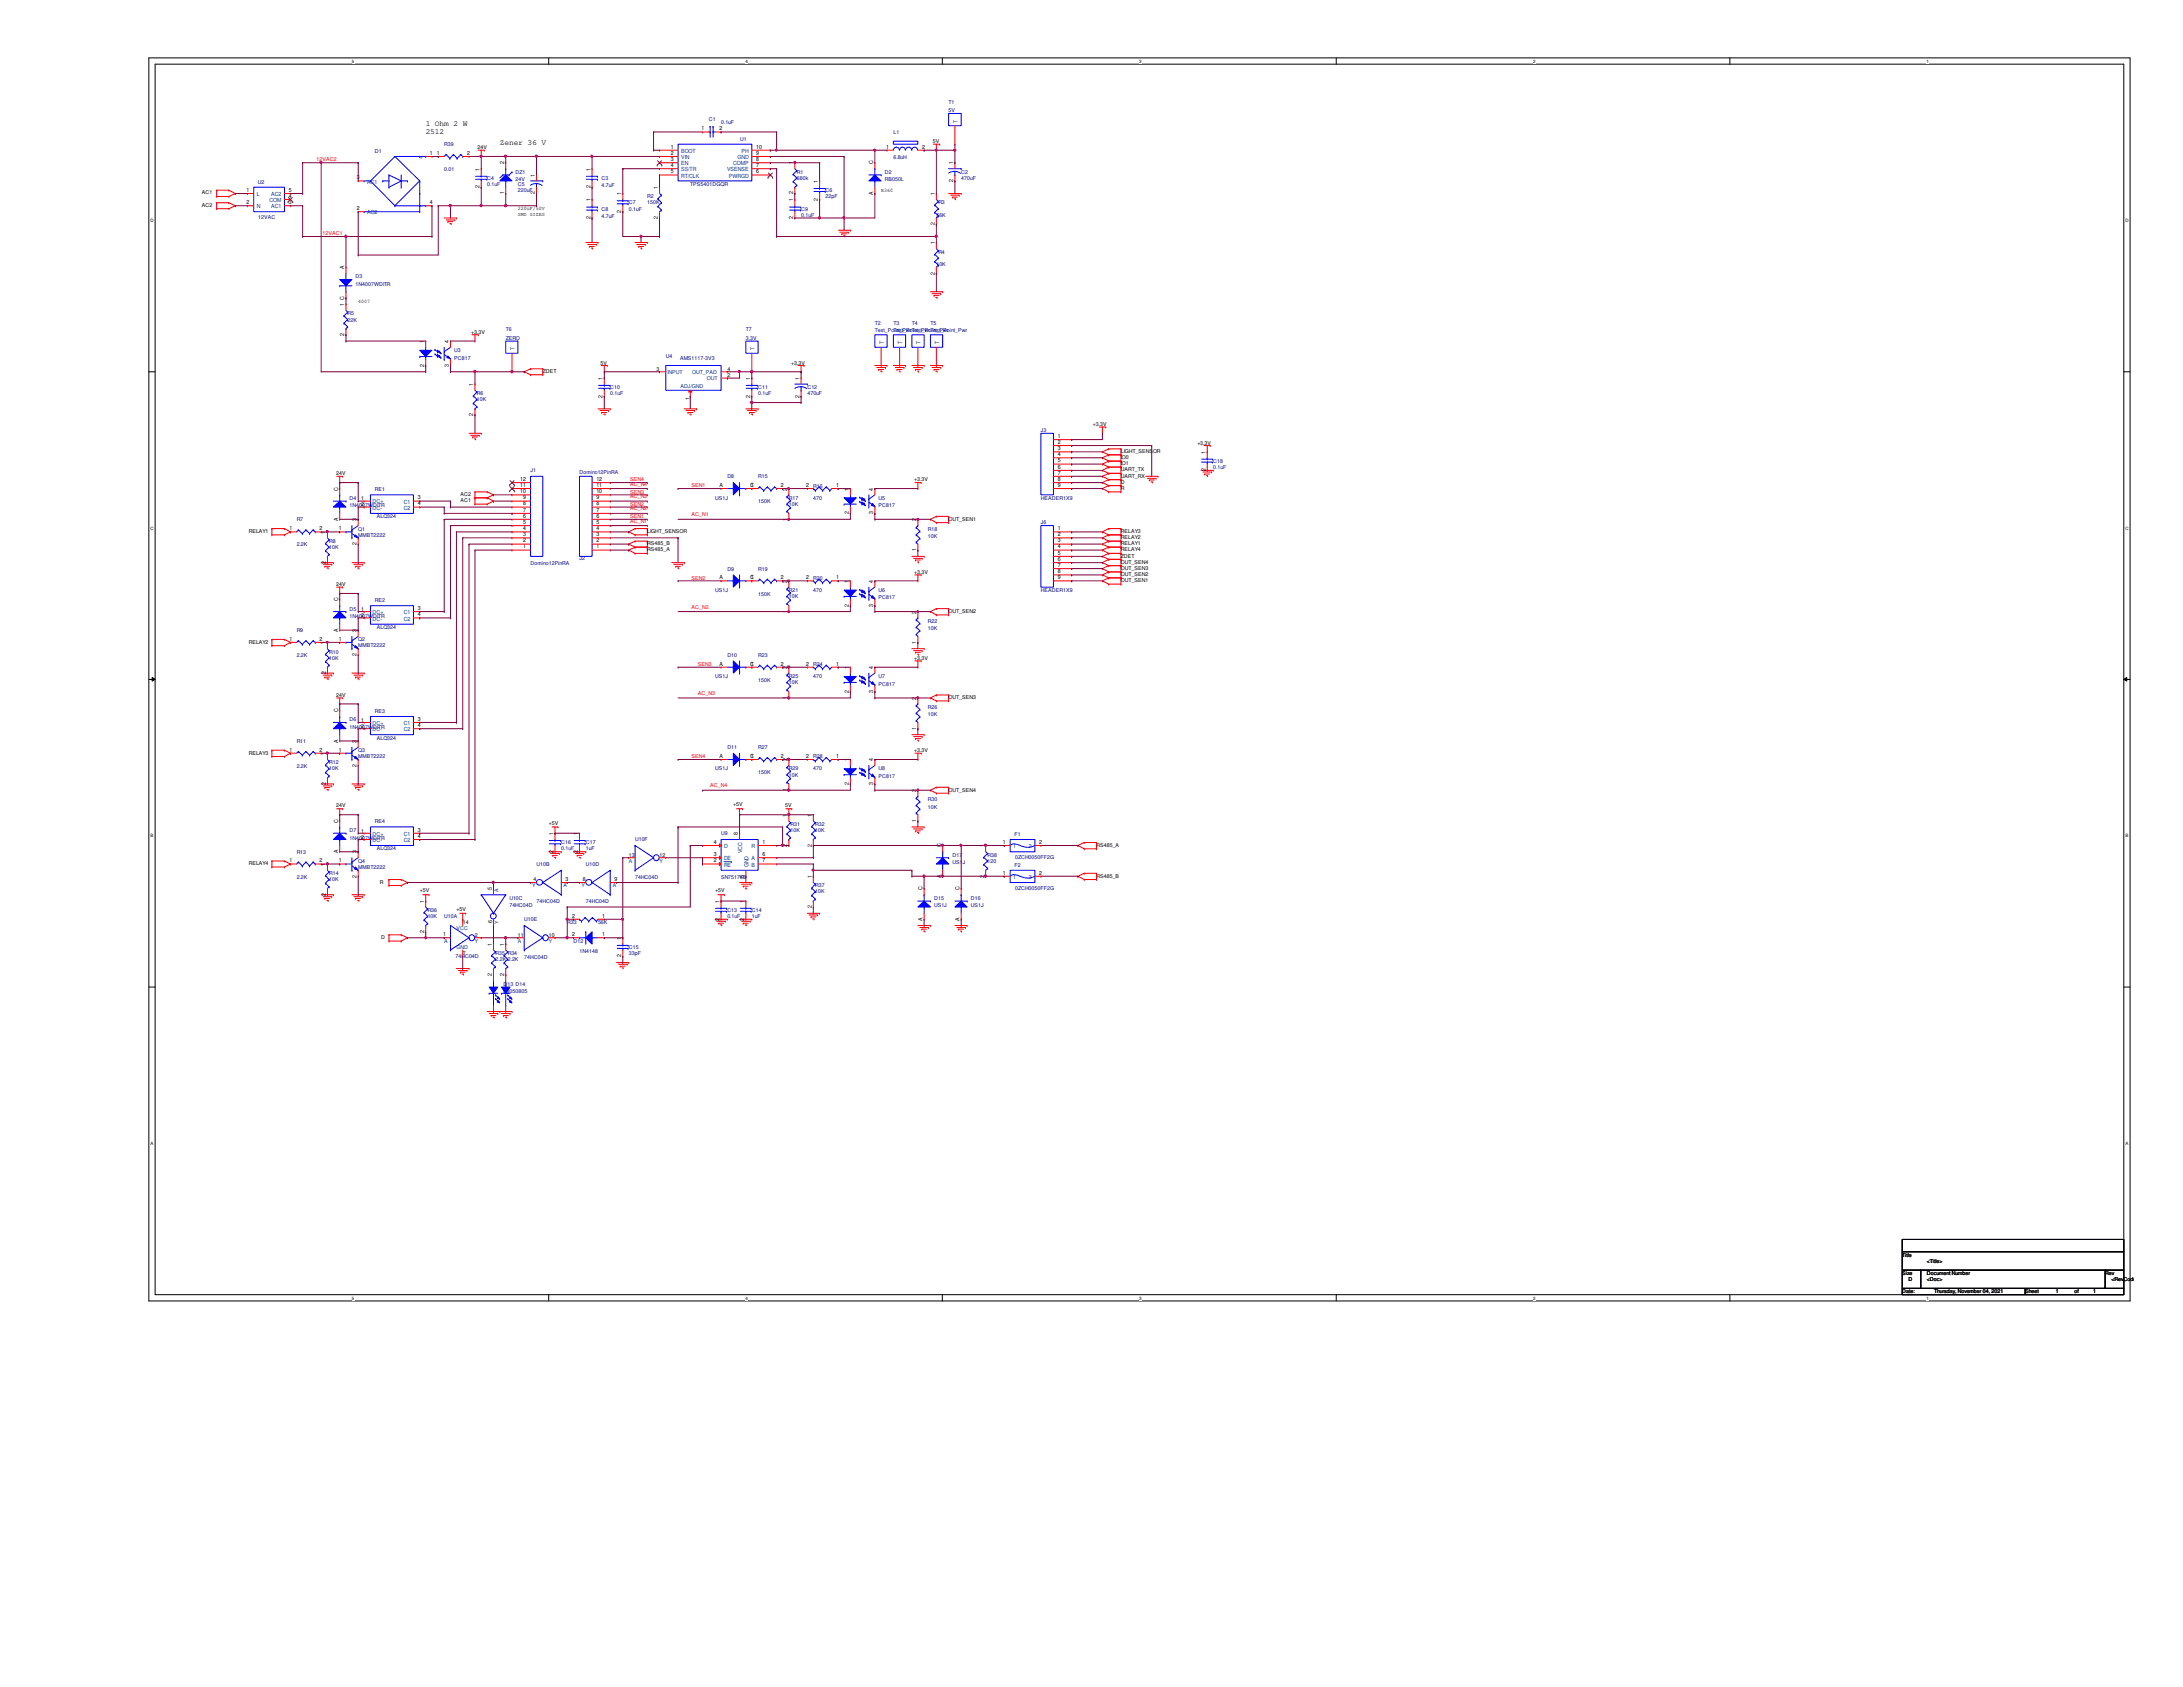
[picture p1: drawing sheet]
<svg xmlns="http://www.w3.org/2000/svg" width="279mm" height="216mm" viewBox="0 0 279 216" stroke-linecap="round" stroke-linejoin="round" font-family="sans-serif">
<defs><g id="words">
<g font-size="1">
<text x="54.5" y="16.1">1 Ohm 2 W</text>
<text x="54.5" y="17.1">2512</text>
<text x="64" y="18.5">Zener 36 V</text>
</g>
<g font-size=".7">
<text x="89.8" y="16.7">1</text>
<text x="92.1" y="16.7">2</text>
<text x="45.7" y="22.9">3</text>
<text x="55" y="19.8">1</text>
<text x="55.9" y="19.8">1</text>
<text x="59.8" y="19.8">2</text>
<text x="61.1" y="19.1">24V</text>
<text x="61.4" y="21.8" transform="rotate(-90 61.4 21.8)">1</text>
<text x="64.5" y="21" transform="rotate(-90 64.5 21)">2</text>
<text x="68.5" y="22.6" transform="rotate(-90 68.5 22.6)">1</text>
<text x="75.6" y="21.8" transform="rotate(-90 75.6 21.8)">1</text>
<text x="85.9" y="19">1</text>
<text x="85.9" y="19.8">2</text>
<text x="85.9" y="20.6">3</text>
<text x="85.9" y="21.4">4</text>
<text x="85.9" y="22.2">5</text>
<text x="96.8" y="19">10</text>
<text x="96.8" y="19.8">9</text>
<text x="96.8" y="20.6">8</text>
<text x="96.8" y="21.4">7</text>
<text x="96.8" y="22.2">6</text>
<text x="101.5" y="21" transform="rotate(-90 101.5 21)">1</text>
<text x="104.7" y="23.4" transform="rotate(-90 104.7 23.4)">1</text>
<text x="111.8" y="21" transform="rotate(-90 111.8 21)">C</text>
<text x="113.4" y="19">1</text>
<text x="118" y="19">2</text>
<text x="119.4" y="18.3">5V</text>
<text x="122" y="23.3" transform="rotate(-90 122 23.3)">2</text>
<text x="122" y="21" transform="rotate(-90 122 21)">1</text>
<text x="25.8" y="24.9">AC1</text>
<text x="25.8" y="26.5">AC2</text>
<text x="31.5" y="24.6">1</text>
<text x="31.5" y="26.1">2</text>
<text x="37" y="26.1">3</text>
<text x="37" y="25.3">4</text>
<text x="37" y="24.6">5</text>
<text x="45.7" y="26.9">2</text>
<text x="55" y="26.1">4</text>
<text x="61.4" y="24.1" transform="rotate(-90 61.4 24.1)">2</text>
<text x="64.5" y="24.9" transform="rotate(-90 64.5 24.9)">1</text>
<text x="66.3" y="26.9">220uF/50V</text>
<text x="66.3" y="27.6">SMD SIZEG</text>
<text x="68.5" y="24.9" transform="rotate(-90 68.5 24.9)">2</text>
<text x="75.6" y="28" transform="rotate(-90 75.6 28)">2</text>
<text x="75.6" y="25.8" transform="rotate(-90 75.6 25.8)">1</text>
<text x="75.6" y="24.1" transform="rotate(-90 75.6 24.1)">2</text>
<text x="79.5" y="27.3" transform="rotate(-90 79.5 27.3)">2</text>
<text x="79.5" y="25" transform="rotate(-90 79.5 25)">1</text>
<text x="84.2" y="28" transform="rotate(-90 84.2 28)">2</text>
<text x="84.2" y="24.2" transform="rotate(-90 84.2 24.2)">1</text>
<text x="101.5" y="28" transform="rotate(-90 101.5 28)">2</text>
<text x="101.5" y="25.8" transform="rotate(-90 101.5 25.8)">1</text>
<text x="101.5" y="24.9" transform="rotate(-90 101.5 24.9)">2</text>
<text x="104.7" y="25.7" transform="rotate(-90 104.7 25.7)">2</text>
<text x="111.8" y="25" transform="rotate(-90 111.8 25)">A</text>
<text x="112.8" y="24.6">B360</text>
<text x="119.6" y="28.8" transform="rotate(-90 119.6 28.8)">2</text>
<text x="119.6" y="25" transform="rotate(-90 119.6 25)">1</text>
<text x="44.1" y="34.4" transform="rotate(-90 44.1 34.4)">A</text>
<text x="119.6" y="35.1" transform="rotate(-90 119.6 35.1)">2</text>
<text x="119.6" y="31.3" transform="rotate(-90 119.6 31.3)">1</text>
<text x="44.1" y="39.2" transform="rotate(-90 44.1 39.2)">1 C</text>
<text x="45.8" y="38.7">4007</text>
<text x="44.1" y="43" transform="rotate(-90 44.1 43)">2</text>
<text x="54.3" y="46.9" transform="rotate(-90 54.3 46.9)">2</text>
<text x="54.3" y="43.9" transform="rotate(-90 54.3 43.9)">1</text>
<text x="57.4" y="46.9" transform="rotate(-90 57.4 46.9)">3</text>
<text x="57.4" y="43.9" transform="rotate(-90 57.4 43.9)">4</text>
<text x="60.3" y="42.7">+3.3V</text>
<text x="69.5" y="47.8">ZDET</text>
<text x="76.9" y="46.7">5V</text>
<text x="84" y="47.5">3</text>
<text x="93.1" y="47.5">4</text>
<text x="101.3" y="46.7">+3.3V</text>
<text x="60.6" y="53.3" transform="rotate(-90 60.6 53.3)">2</text>
<text x="60.6" y="49.4" transform="rotate(-90 60.6 49.4)">1</text>
<text x="77.1" y="50.9" transform="rotate(-90 77.1 50.9)">2</text>
<text x="77.1" y="48.6" transform="rotate(-90 77.1 48.6)">1</text>
<text x="88.3" y="51.1" transform="rotate(-90 88.3 51.1)">1</text>
<text x="93.1" y="48.3">2</text>
<text x="96" y="50.9" transform="rotate(-90 96 50.9)">2</text>
<text x="96" y="48.6" transform="rotate(-90 96 48.6)">1</text>
<text x="102.3" y="50.9" transform="rotate(-90 102.3 50.9)">2</text>
<text x="102.3" y="48.6" transform="rotate(-90 102.3 48.6)">1</text>
<text x="135.4" y="56">1</text>
<text x="135.4" y="56.8">2</text>
<text x="135.4" y="57.6">3</text>
<text x="135.4" y="58.4">4</text>
<text x="135.4" y="59.2">5</text>
<text x="135.4" y="60">6</text>
<text x="139.9" y="54.5">+3.3V</text>
<text x="143.5" y="58">LIGHT_SENSOR</text>
<text x="143.5" y="58.8">IO0</text>
<text x="143.5" y="59.6">IO1</text>
<text x="153.2" y="56.9">+3.3V</text>
<text x="154.3" y="58" transform="rotate(-90 154.3 58)">1</text>
<text x="43" y="60.8">24V</text>
<text x="43.3" y="62.8" transform="rotate(-90 43.3 62.8)">C</text>
<text x="46.2" y="64">1</text>
<text x="46.2" y="64.8">2</text>
<text x="53.5" y="63.9">3</text>
<text x="53.5" y="64.7">4</text>
<text x="58.9" y="64.3">AC1</text>
<text x="58.9" y="63.5">AC2</text>
<text x="66.6" y="63.1">10</text>
<text x="66.6" y="62.3">11</text>
<text x="66.6" y="61.6">12</text>
<text x="67" y="65.5">7</text>
<text x="67" y="64.7">8</text>
<text x="67" y="63.9">9</text>
<text x="76.3" y="65.5">7</text>
<text x="76.3" y="64.7">8</text>
<text x="76.3" y="63.9">9</text>
<text x="76.3" y="63.1">10</text>
<text x="76.3" y="62.3">11</text>
<text x="76.3" y="61.6">12</text>
<text x="92.1" y="62.3">A</text>
<text x="96" y="62.3">C</text>
<text x="96.1" y="62.3">1</text>
<text x="99.9" y="62.3">2</text>
<text x="100.8" y="62.8" transform="rotate(-90 100.8 62.8)">2</text>
<text x="103.2" y="62.3">2</text>
<text x="107" y="62.3">1</text>
<text x="108.6" y="65.8" transform="rotate(-90 108.6 65.8)">2</text>
<text x="108.6" y="62.8" transform="rotate(-90 108.6 62.8)">1</text>
<text x="111.8" y="65.8" transform="rotate(-90 111.8 65.8)">3</text>
<text x="111.8" y="62.8" transform="rotate(-90 111.8 62.8)">4</text>
<text x="117" y="61.6">+3.3V</text>
<text x="135.4" y="60.7">7</text>
<text x="135.4" y="61.6">8</text>
<text x="135.4" y="62.3">9</text>
<text x="143.5" y="60.3">UART_TX</text>
<text x="143.5" y="61.1">UART_RX</text>
<text x="143.5" y="61.9">D</text>
<text x="143.5" y="62.7">R</text>
<text x="154.3" y="60.3" transform="rotate(-90 154.3 60.3)">2</text>
<text x="31.8" y="68.2">RELAY1</text>
<text x="37" y="67.9">1</text>
<text x="40.9" y="67.9">2</text>
<text x="41.7" y="68.3" transform="rotate(-90 41.7 68.3)">1</text>
<text x="43.3" y="66.7" transform="rotate(-90 43.3 66.7)">A</text>
<text x="43.3" y="67.9">1</text>
<text x="45.6" y="69.8" transform="rotate(-90 45.6 69.8)">2</text>
<text x="45.6" y="66.7" transform="rotate(-90 45.6 66.7)">3</text>
<text x="67" y="70.2">1</text>
<text x="67" y="69.4">2</text>
<text x="67" y="68.6">3</text>
<text x="67" y="67.9">4</text>
<text x="67" y="67.1">5</text>
<text x="67" y="66.3">6</text>
<text x="76.3" y="70.2">1</text>
<text x="76.3" y="69.4">2</text>
<text x="76.3" y="68.6">3</text>
<text x="76.3" y="67.9">4</text>
<text x="76.3" y="67.1">5</text>
<text x="76.3" y="66.3">6</text>
<text x="82.8" y="70.6">RS485_A</text>
<text x="82.8" y="69.8">RS485_B</text>
<text x="82.8" y="68.2">LIGHT_SENSOR</text>
<text x="100.8" y="66.6" transform="rotate(-90 100.8 66.6)">1</text>
<text x="117.3" y="70.6" transform="rotate(-90 117.3 70.6)">1</text>
<text x="117.3" y="66.7" transform="rotate(-90 117.3 66.7)">2</text>
<text x="121.4" y="66.6">OUT_SEN1</text>
<text x="135.4" y="67.9">1</text>
<text x="135.4" y="68.6">2</text>
<text x="135.4" y="69.4">3</text>
<text x="135.4" y="70.2">4</text>
<text x="135.4" y="71">5</text>
<text x="135.4" y="71.8">6</text>
<text x="143.5" y="68.2">RELAY3</text>
<text x="143.5" y="69">RELAY2</text>
<text x="143.5" y="69.8">RELAY1</text>
<text x="143.5" y="70.6">RELAY4</text>
<text x="143.5" y="71.4">ZDET</text>
<text x="41.7" y="72.1" transform="rotate(-90 41.7 72.1)">2</text>
<text x="43" y="75">24V</text>
<text x="43.3" y="77" transform="rotate(-90 43.3 77)">C</text>
<text x="92.1" y="74.1">A</text>
<text x="96" y="74.1">C</text>
<text x="96.1" y="74.1">1</text>
<text x="99.9" y="74.1">2</text>
<text x="100.8" y="74.6" transform="rotate(-90 100.8 74.6)">2</text>
<text x="103.2" y="74.1">2</text>
<text x="107" y="74.1">1</text>
<text x="108.6" y="77.6" transform="rotate(-90 108.6 77.6)">2</text>
<text x="108.6" y="74.6" transform="rotate(-90 108.6 74.6)">1</text>
<text x="111.8" y="77.6" transform="rotate(-90 111.8 77.6)">3</text>
<text x="111.8" y="74.6" transform="rotate(-90 111.8 74.6)">4</text>
<text x="117" y="73.4">+3.3V</text>
<text x="135.4" y="72.6">7</text>
<text x="135.4" y="73.4">8</text>
<text x="135.4" y="74.1">9</text>
<text x="143.5" y="72.1">OUT_SEN4</text>
<text x="143.5" y="72.9">OUT_SEN3</text>
<text x="143.5" y="73.7">OUT_SEN2</text>
<text x="143.5" y="74.5">OUT_SEN1</text>
<text x="31.8" y="82.4">RELAY2</text>
<text x="37" y="82">1</text>
<text x="40.9" y="82">2</text>
<text x="41.7" y="82.5" transform="rotate(-90 41.7 82.5)">1</text>
<text x="43.3" y="80.9" transform="rotate(-90 43.3 80.9)">A</text>
<text x="43.3" y="82">1</text>
<text x="45.6" y="83.9" transform="rotate(-90 45.6 83.9)">2</text>
<text x="45.6" y="80.9" transform="rotate(-90 45.6 80.9)">3</text>
<text x="46.2" y="78.2">1</text>
<text x="46.2" y="79">2</text>
<text x="53.5" y="78.1">3</text>
<text x="53.5" y="78.9">4</text>
<text x="100.8" y="78.4" transform="rotate(-90 100.8 78.4)">1</text>
<text x="117.3" y="82.4" transform="rotate(-90 117.3 82.4)">1</text>
<text x="117.3" y="78.5" transform="rotate(-90 117.3 78.5)">2</text>
<text x="121.4" y="78.4">OUT_SEN2</text>
<text x="41.7" y="86.3" transform="rotate(-90 41.7 86.3)">2</text>
<text x="43" y="89.2">24V</text>
<text x="92.1" y="85.2">A</text>
<text x="96" y="85.2">C</text>
<text x="96.1" y="85.2">1</text>
<text x="99.9" y="85.2">2</text>
<text x="100.8" y="89.4" transform="rotate(-90 100.8 89.4)">1</text>
<text x="100.8" y="85.6" transform="rotate(-90 100.8 85.6)">2</text>
<text x="103.2" y="85.2">2</text>
<text x="107" y="85.2">1</text>
<text x="108.6" y="88.7" transform="rotate(-90 108.6 88.7)">2</text>
<text x="108.6" y="85.6" transform="rotate(-90 108.6 85.6)">1</text>
<text x="111.8" y="88.7" transform="rotate(-90 111.8 88.7)">3</text>
<text x="111.8" y="85.6" transform="rotate(-90 111.8 85.6)">4</text>
<text x="117" y="84.5">+3.3V</text>
<text x="117.3" y="89.5" transform="rotate(-90 117.3 89.5)">2</text>
<text x="121.4" y="89.5">OUT_SEN3</text>
<text x="43.3" y="95" transform="rotate(-90 43.3 95)">A</text>
<text x="43.3" y="91.1" transform="rotate(-90 43.3 91.1)">C</text>
<text x="45.6" y="95.1" transform="rotate(-90 45.6 95.1)">3</text>
<text x="46.2" y="92.4">1</text>
<text x="46.2" y="93.2">2</text>
<text x="53.5" y="92.2">3</text>
<text x="53.5" y="93">4</text>
<text x="117.3" y="93.4" transform="rotate(-90 117.3 93.4)">1</text>
<text x="31.8" y="96.6">RELAY3</text>
<text x="37" y="96.2">1</text>
<text x="40.9" y="96.2">2</text>
<text x="41.7" y="100.5" transform="rotate(-90 41.7 100.5)">2</text>
<text x="41.7" y="96.6" transform="rotate(-90 41.7 96.6)">1</text>
<text x="43.3" y="96.2">1</text>
<text x="45.6" y="98.1" transform="rotate(-90 45.6 98.1)">2</text>
<text x="92.1" y="97">A</text>
<text x="96" y="97">C</text>
<text x="96.1" y="97">1</text>
<text x="99.9" y="97">2</text>
<text x="100.8" y="101.3" transform="rotate(-90 100.8 101.3)">1</text>
<text x="100.8" y="97.4" transform="rotate(-90 100.8 97.4)">2</text>
<text x="103.2" y="97">2</text>
<text x="107" y="97">1</text>
<text x="108.6" y="100.5" transform="rotate(-90 108.6 100.5)">2</text>
<text x="108.6" y="97.4" transform="rotate(-90 108.6 97.4)">1</text>
<text x="111.8" y="100.5" transform="rotate(-90 111.8 100.5)">3</text>
<text x="111.8" y="97.4" transform="rotate(-90 111.8 97.4)">4</text>
<text x="117" y="96.3">+3.3V</text>
<text x="117.3" y="101.3" transform="rotate(-90 117.3 101.3)">2</text>
<text x="121.4" y="101.3">OUT_SEN4</text>
<text x="43" y="103.3">24V</text>
<text x="43.3" y="105.3" transform="rotate(-90 43.3 105.3)">C</text>
<text x="46.2" y="106.6">1</text>
<text x="46.2" y="107.4">2</text>
<text x="53.5" y="106.4">3</text>
<text x="53.5" y="107.2">4</text>
<text x="70.2" y="105.5">+5V</text>
<text x="70.8" y="106.9" transform="rotate(-90 70.8 106.9)">1</text>
<text x="74" y="106.9" transform="rotate(-90 74 106.9)">1</text>
<text x="91.4" y="108">4</text>
<text x="93.9" y="103.2">+5V</text>
<text x="94.4" y="106.9" transform="rotate(-90 94.4 106.9)">8</text>
<text x="97.6" y="108">1</text>
<text x="100.5" y="103.3">5V</text>
<text x="100.8" y="104.5" transform="rotate(-90 100.8 104.5)">1</text>
<text x="103.9" y="104.5" transform="rotate(-90 103.9 104.5)">1</text>
<text x="117.3" y="105.2" transform="rotate(-90 117.3 105.2)">1</text>
<text x="128.4" y="108">1</text>
<text x="133" y="108">2</text>
<text x="31.8" y="110.7">RELAY4</text>
<text x="37" y="110.4">1</text>
<text x="40.9" y="110.4">2</text>
<text x="41.7" y="110.8" transform="rotate(-90 41.7 110.8)">1</text>
<text x="43.3" y="109.2" transform="rotate(-90 43.3 109.2)">A</text>
<text x="43.3" y="110.4">1</text>
<text x="45.6" y="112.3" transform="rotate(-90 45.6 112.3)">2</text>
<text x="45.6" y="109.2" transform="rotate(-90 45.6 109.2)">3</text>
<text x="48.6" y="113.1">R</text>
<text x="62.9" y="114" transform="rotate(-90 62.9 114)">5</text>
<text x="68.3" y="112.8">4</text>
<text x="70.8" y="109.1" transform="rotate(-90 70.8 109.1)">2</text>
<text x="72.4" y="112.7">3</text>
<text x="74" y="109.1" transform="rotate(-90 74 109.1)">2</text>
<text x="74.6" y="112.8">8</text>
<text x="78.7" y="112.7">9</text>
<text x="80.5" y="109.6">13</text>
<text x="84.4" y="109.6">12</text>
<text x="91.4" y="109.6">3</text>
<text x="91.4" y="110.4">2</text>
<text x="95.2" y="112.3" transform="rotate(-90 95.2 112.3)">5</text>
<text x="97.6" y="109.6">6</text>
<text x="97.6" y="110.4">7</text>
<text x="100.8" y="108.4" transform="rotate(-90 100.8 108.4)">2</text>
<text x="103.9" y="112.4" transform="rotate(-90 103.9 112.4)">1</text>
<text x="103.9" y="108.4" transform="rotate(-90 103.9 108.4)">2</text>
<text x="118.1" y="114" transform="rotate(-90 118.1 114)">C</text>
<text x="120.4" y="112.4" transform="rotate(-90 120.4 112.4)">A</text>
<text x="120.4" y="108.5" transform="rotate(-90 120.4 108.5)">C</text>
<text x="122.8" y="114" transform="rotate(-90 122.8 114)">C</text>
<text x="125.9" y="112.3" transform="rotate(-90 125.9 112.3)">2</text>
<text x="125.9" y="108.5" transform="rotate(-90 125.9 108.5)">1</text>
<text x="128.4" y="111.9">1</text>
<text x="133" y="111.9">2</text>
<text x="140.3" y="108.4">RS485_A</text>
<text x="140.3" y="112.3">RS485_B</text>
<text x="41.7" y="114.6" transform="rotate(-90 41.7 114.6)">2</text>
<text x="53.7" y="114.2">+5V</text>
<text x="54.3" y="119.4" transform="rotate(-90 54.3 119.4)">2</text>
<text x="54.3" y="115.5" transform="rotate(-90 54.3 115.5)">1</text>
<text x="56.7" y="119.8">1</text>
<text x="58.4" y="116.5">+5V</text>
<text x="59.2" y="118.3">14</text>
<text x="60.8" y="119.9">2</text>
<text x="63" y="118.1" transform="rotate(-90 63 118.1)">6</text>
<text x="66.3" y="119.9">11</text>
<text x="70.2" y="119.9">10</text>
<text x="73.2" y="119.8">2</text>
<text x="73.2" y="117.4">2</text>
<text x="77.1" y="119.8">1</text>
<text x="77.1" y="117.4">1</text>
<text x="91.5" y="114.2">+5V</text>
<text x="92.1" y="117.8" transform="rotate(-90 92.1 117.8)">2</text>
<text x="92.1" y="115.5" transform="rotate(-90 92.1 115.5)">1</text>
<text x="95.2" y="117.8" transform="rotate(-90 95.2 117.8)">2</text>
<text x="95.2" y="115.5" transform="rotate(-90 95.2 115.5)">1</text>
<text x="103.9" y="116.2" transform="rotate(-90 103.9 116.2)">2</text>
<text x="118.1" y="117.9" transform="rotate(-90 118.1 117.9)">A</text>
<text x="122.8" y="117.9" transform="rotate(-90 122.8 117.9)">A</text>
<text x="48.8" y="120.2">D</text>
<text x="59.2" y="122.2">7</text>
<text x="62.9" y="124.9" transform="rotate(-90 62.9 124.9)">2</text>
<text x="62.9" y="121" transform="rotate(-90 62.9 121)">1</text>
<text x="64.5" y="124.9" transform="rotate(-90 64.5 124.9)">2</text>
<text x="64.5" y="121" transform="rotate(-90 64.5 121)">1</text>
<text x="79.5" y="122.5" transform="rotate(-90 79.5 122.5)">2</text>
<text x="79.5" y="120.3" transform="rotate(-90 79.5 120.3)">1</text>
<text x="243.5" y="160.8">Title</text>
<text x="246.6" y="161.6">&lt;Title&gt;</text>
<text x="243.5" y="163.2">Size</text>
<text x="243.5" y="165.5">Date:</text>
<text x="244.3" y="164">D</text>
<text x="246.6" y="163.2">Document Number</text>
<text x="246.6" y="164">&lt;Doc&gt;</text>
<text x="247.6" y="165.5">Thursday, November 04, 2021</text>
<text x="259.2" y="165.5">Sheet</text>
<text x="263.1" y="165.5">1</text>
<text x="265.5" y="165.5">of</text>
<text x="267.9" y="165.5">1</text>
<text x="269.5" y="163.2">Rev</text>
<text x="270.3" y="164">&lt;RevCode</text>
</g>
<g font-size=".7" fill="#000080">
<text x="90.7" y="15.5">C1</text>
<text x="92.3" y="15.9">0.1uF</text>
<text x="94.7" y="18">U1</text>
<text x="114.3" y="17.1">L1</text>
<text x="121.4" y="13.2">T1</text>
<text x="121.4" y="14.4">5V</text>
<text x="33" y="23.5">U2</text>
<text x="48" y="19.6">D1</text>
<text x="56.9" y="18.7">R39</text>
<text x="56.9" y="21.9">0.01</text>
<text x="62.4" y="23">C4</text>
<text x="62.4" y="23.8">0.1uF</text>
<text x="66" y="22.2">DZ1</text>
<text x="66" y="23.2">24V</text>
<text x="66.3" y="23.8">C5</text>
<text x="77" y="23">C3</text>
<text x="77" y="24">4.7uF</text>
<text x="88.3" y="23.8">TPS5401DGQR</text>
<text x="102" y="22.2">R1</text>
<text x="102" y="23">680k</text>
<text x="113.2" y="22.2">D2</text>
<text x="113.2" y="23.2">RB050L</text>
<text x="114.3" y="20.4">6.8uH</text>
<text x="123" y="22.2">C2</text>
<text x="123" y="23">470uF</text>
<text x="33.1" y="28.1">12VAC</text>
<text x="66.3" y="24.6">220uF</text>
<text x="77" y="27">C8</text>
<text x="77" y="27.9">4.7uF</text>
<text x="80.5" y="26.2">C7</text>
<text x="80.5" y="27">0.1uF</text>
<text x="82.8" y="25.4">R2</text>
<text x="82.8" y="26.2">150K</text>
<text x="102.5" y="27">C9</text>
<text x="102.5" y="27.7">0.1uF</text>
<text x="105.7" y="24.6">C6</text>
<text x="105.7" y="25.4">22pF</text>
<text x="119.8" y="27.7">56K</text>
<text x="120.1" y="26.2">R3</text>
<text x="45.5" y="35.6">D3</text>
<text x="119.8" y="34">10K</text>
<text x="120.1" y="32.5">R4</text>
<text x="44.5" y="40.3">R5</text>
<text x="44.5" y="41.1">22K</text>
<text x="45.5" y="36.6">1N4007WDITR</text>
<text x="112" y="41.6">T2</text>
<text x="114.3" y="41.6">T3</text>
<text x="116.7" y="41.6">T4</text>
<text x="119.1" y="41.6">T5</text>
<text x="58.1" y="45.1">U3</text>
<text x="58.1" y="46">PC817</text>
<text x="64.7" y="42.4">T6</text>
<text x="64.7" y="43.5">ZERO</text>
<text x="85.2" y="45.8">U4</text>
<text x="87" y="46">AMS1117-3V3</text>
<text x="95.5" y="42.4">T7</text>
<text x="95.5" y="43.5">3.3V</text>
<text x="112" y="42.5">Test_Point_PwrTest_Point_Pwr</text>
<text x="114.3" y="42.5">Test_Point_PwrTest_Point_Pwr</text>
<text x="61" y="50.6">R6</text>
<text x="61" y="51.3">10K</text>
<text x="78.1" y="49.8">C10</text>
<text x="78.1" y="50.6">0.1uF</text>
<text x="97" y="49.8">C11</text>
<text x="97" y="50.6">0.1uF</text>
<text x="103.3" y="49.8">C12</text>
<text x="103.3" y="50.6">470uF</text>
<text x="133.2" y="55.3">J3</text>
<text x="155.3" y="59.2">C18</text>
<text x="44.7" y="64">D4</text>
<text x="44.7" y="64.9">1N4007WDITR</text>
<text x="48" y="62.9">RE1</text>
<text x="67.9" y="60.4">J1</text>
<text x="74.2" y="60.7">Domino12PinRA</text>
<text x="91.5" y="64">US1J</text>
<text x="93.1" y="61.2">D8</text>
<text x="97" y="61.2">R15</text>
<text x="97" y="64.4">150K</text>
<text x="101" y="64">R17</text>
<text x="101" y="64.8">10K</text>
<text x="104.1" y="62.4">R16</text>
<text x="104.1" y="64">470</text>
<text x="112.4" y="64">U5</text>
<text x="112.4" y="64.9">PC817</text>
<text x="133.2" y="64">HEADER1X9</text>
<text x="155.3" y="60">0.1uF</text>
<text x="38" y="66.7">R7</text>
<text x="38" y="69.9">2.2K</text>
<text x="42.1" y="69.5">R8</text>
<text x="42.1" y="70.3">10K</text>
<text x="45.8" y="67.9">Q1</text>
<text x="45.8" y="68.7">MMBT2222</text>
<text x="48.2" y="66.3">ALQ324</text>
<text x="74.2" y="71.7">J2</text>
<text x="118.7" y="67.9">R18</text>
<text x="118.7" y="68.8">10K</text>
<text x="133.2" y="67.1">J6</text>
<text x="48" y="77">RE2</text>
<text x="67.9" y="72.3">Domino12PinRA</text>
<text x="91.5" y="75.8">US1J</text>
<text x="93.1" y="73">D9</text>
<text x="97" y="73">R19</text>
<text x="97" y="76.2">150K</text>
<text x="101" y="75.8">R21</text>
<text x="101" y="76.6">10K</text>
<text x="104.1" y="74.2">R20</text>
<text x="104.1" y="75.8">470</text>
<text x="112.4" y="75.8">U6</text>
<text x="112.4" y="76.7">PC817</text>
<text x="133.2" y="75.8">HEADER1X9</text>
<text x="38" y="80.9">R9</text>
<text x="42.1" y="83.7">R10</text>
<text x="44.7" y="78.1">D5</text>
<text x="44.7" y="79.1">1N4007WDITR</text>
<text x="45.8" y="82.1">Q2</text>
<text x="45.8" y="82.8">MMBT2222</text>
<text x="48.2" y="80.5">ALQ324</text>
<text x="118.7" y="79.7">R22</text>
<text x="118.7" y="80.6">10K</text>
<text x="38" y="84.1">2.2K</text>
<text x="42.1" y="84.5">10K</text>
<text x="91.5" y="86.8">US1J</text>
<text x="93.1" y="84">D10</text>
<text x="97" y="84">R23</text>
<text x="97" y="87.3">150K</text>
<text x="101" y="86.8">R25</text>
<text x="101" y="87.6">10K</text>
<text x="104.1" y="85.2">R24</text>
<text x="104.1" y="86.8">470</text>
<text x="112.4" y="86.8">U7</text>
<text x="112.4" y="87.8">PC817</text>
<text x="38" y="95.1">R11</text>
<text x="44.7" y="92.3">D6</text>
<text x="44.7" y="93.3">1N4007WDITR</text>
<text x="48" y="91.2">RE3</text>
<text x="48.2" y="94.7">ALQ324</text>
<text x="93.1" y="95.8">D11</text>
<text x="97" y="95.8">R27</text>
<text x="118.7" y="90.7">R26</text>
<text x="118.7" y="91.7">10K</text>
<text x="38" y="98.3">2.2K</text>
<text x="42.1" y="97.8">R12</text>
<text x="42.1" y="98.6">10K</text>
<text x="45.8" y="96.3">Q3</text>
<text x="45.8" y="97">MMBT2222</text>
<text x="91.5" y="98.6">US1J</text>
<text x="97" y="99.1">150K</text>
<text x="101" y="98.6">R29</text>
<text x="101" y="99.4">10K</text>
<text x="104.1" y="97">R28</text>
<text x="104.1" y="98.6">470</text>
<text x="112.4" y="98.6">U8</text>
<text x="112.4" y="99.6">PC817</text>
<text x="44.7" y="106.5">D7</text>
<text x="44.7" y="107.4">1N4007WDITR</text>
<text x="48" y="105.4">RE4</text>
<text x="81.3" y="107.7">U10F</text>
<text x="92.3" y="106.9">U9</text>
<text x="101.2" y="105.7">R31</text>
<text x="101.2" y="106.5">10K</text>
<text x="104.4" y="105.7">R32</text>
<text x="104.4" y="106.5">10K</text>
<text x="118.7" y="102.5">R30</text>
<text x="118.7" y="103.5">10K</text>
<text x="129.8" y="107">F1</text>
<text x="38" y="109.3">R13</text>
<text x="38" y="112.5">2.2K</text>
<text x="42.1" y="112">R14</text>
<text x="42.1" y="112.8">10K</text>
<text x="45.8" y="110.4">Q4</text>
<text x="45.8" y="111.2">MMBT2222</text>
<text x="48.2" y="108.8">ALQ324</text>
<text x="68.7" y="110.8">U10B</text>
<text x="71.8" y="108.1">C16</text>
<text x="71.8" y="108.8">0.1uF</text>
<text x="75" y="110.8">U10D</text>
<text x="75" y="108.1">C17</text>
<text x="75" y="108.8">1uF</text>
<text x="81.3" y="112.5">74HC04D</text>
<text x="92.3" y="112.5">SN75176B</text>
<text x="104.4" y="113.6">R37</text>
<text x="121.9" y="109.6">D17</text>
<text x="121.9" y="110.6">US1J</text>
<text x="126.4" y="109.6">R38</text>
<text x="126.4" y="110.4">120</text>
<text x="129.8" y="110.9">F2</text>
<text x="129.9" y="113.9">0ZCH0050FF2G</text>
<text x="129.9" y="109.9">0ZCH0050FF2G</text>
<text x="54.7" y="116.7">R36</text>
<text x="54.7" y="117.5">10K</text>
<text x="56.9" y="117.5">U10A</text>
<text x="65.2" y="115.1">U10C</text>
<text x="65.2" y="116.1">74HC04D</text>
<text x="67.1" y="117.9">U10E</text>
<text x="68.7" y="115.6">74HC04D</text>
<text x="72.6" y="118.3">R33</text>
<text x="75" y="115.6">74HC04D</text>
<text x="76.5" y="118.3">56K</text>
<text x="93.1" y="116.7">C13</text>
<text x="93.1" y="117.5">0.1uF</text>
<text x="96.2" y="116.7">C14</text>
<text x="96.2" y="117.5">1uF</text>
<text x="104.4" y="114.3">10K</text>
<text x="119.5" y="115.1">D15</text>
<text x="119.5" y="116.1">US1J</text>
<text x="124.2" y="115.1">D16</text>
<text x="124.2" y="116.1">US1J</text>
<text x="58.3" y="122.6">74HC04D</text>
<text x="63.4" y="122.2">R35 R34</text>
<text x="63.4" y="123">2.2K 2.2K</text>
<text x="67.1" y="122.7">74HC04D</text>
<text x="73.4" y="120.6">D12</text>
<text x="74.2" y="121.9">1N4148</text>
<text x="80.5" y="121.5">C15</text>
<text x="80.5" y="122.2">33pF</text>
<text x="64.4" y="126.2">D13 D14</text>
<text x="64.4" y="127.1">08050805</text>
</g>
<g font-size=".7" fill="#004080">
<text x="122.6" y="15.7" transform="rotate(-90 122.6 15.7)">T</text>
<text x="47" y="23.5">AC1</text>
<text x="53.7" y="20.4">+</text>
<text x="87.2" y="19.6">BOOT</text>
<text x="87.2" y="20.4">VIN</text>
<text x="87.2" y="21.2">EN</text>
<text x="87.2" y="21.9">SS/TR</text>
<text x="87.2" y="22.7">RT/CLK</text>
<text x="93" y="21.9">VSENSE</text>
<text x="93.3" y="22.7">PWRGD</text>
<text x="93.9" y="21.2">COMP</text>
<text x="94.4" y="20.4">GND</text>
<text x="94.9" y="19.6">PH</text>
<text x="32.9" y="25.1">L</text>
<text x="32.9" y="26.7">N</text>
<text x="34.5" y="25.9">COM</text>
<text x="34.7" y="26.7">AC1</text>
<text x="34.7" y="25.1">AC2</text>
<text x="47" y="27.4">AC2</text>
<text x="53.9" y="26.7">-</text>
<text x="65.9" y="44.8" transform="rotate(-90 65.9 44.8)">T</text>
<text x="85.4" y="47.9">INPUT</text>
<text x="88.6" y="47.9">OUT_PAD</text>
<text x="96.6" y="44.8" transform="rotate(-90 96.6 44.8)">T</text>
<text x="113.1" y="44.1" transform="rotate(-90 113.1 44.1)">T</text>
<text x="115.5" y="44.1" transform="rotate(-90 115.5 44.1)">T</text>
<text x="117.8" y="44.1" transform="rotate(-90 117.8 44.1)">T</text>
<text x="120.2" y="44.1" transform="rotate(-90 120.2 44.1)">T</text>
<text x="87.1" y="49.6">ADJ/GND</text>
<text x="90.5" y="48.7">OUT</text>
<text x="47.7" y="64.4">DC+</text>
<text x="47.7" y="65.2">DC-</text>
<text x="51.7" y="64.5">C1</text>
<text x="51.7" y="65.2">C2</text>
<text x="47.7" y="78.6">DC+</text>
<text x="47.7" y="79.4">DC-</text>
<text x="51.7" y="78.6">C1</text>
<text x="51.7" y="79.4">C2</text>
<text x="47.7" y="92.8">DC+</text>
<text x="47.7" y="93.6">DC-</text>
<text x="51.7" y="92.8">C1</text>
<text x="51.7" y="93.6">C2</text>
<text x="47.7" y="107">DC+</text>
<text x="47.7" y="107.7">DC-</text>
<text x="51.7" y="107">C1</text>
<text x="51.7" y="107.8">C2</text>
<text x="68.1" y="113.6">Y</text>
<text x="72.1" y="113.6">A</text>
<text x="74.4" y="113.6">Y</text>
<text x="78.4" y="113.6">A</text>
<text x="80.5" y="110.4">A</text>
<text x="84.4" y="110.4">Y</text>
<text x="92.7" y="108.5">D</text>
<text x="92.7" y="110.1">DE</text>
<text x="92.7" y="110.9">RE</text>
<text x="95" y="109.2" transform="rotate(-90 95 109.2)">VCC</text>
<text x="95.8" y="111" transform="rotate(-90 95.8 111)">GND</text>
<text x="96.2" y="108.5">R</text>
<text x="96.2" y="110.1">A</text>
<text x="96.2" y="110.9">B</text>
<text x="129.7" y="112.5">1</text>
<text x="129.7" y="108.5">1</text>
<text x="131.7" y="112.5">2</text>
<text x="131.7" y="108.5">2</text>
<text x="58.4" y="119.1">VCC</text>
<text x="63.8" y="118.2" transform="rotate(-90 63.8 118.2)">Y</text>
<text x="63.8" y="114.2" transform="rotate(-90 63.8 114.2)">A</text>
<text x="56.9" y="120.6">A</text>
<text x="58.4" y="121.5">GND</text>
<text x="60.8" y="120.6">Y</text>
<text x="66.3" y="120.6">A</text>
<text x="70.2" y="120.6">Y</text>
</g>
<g font-size=".7" fill="#f00">
<text x="40.5" y="20.7">12VAC2</text>
<text x="41.3" y="30.1">12VAC1</text>
<text x="80.6" y="64.7">SEN2</text>
<text x="80.6" y="65.3">AC_N2</text>
<text x="80.6" y="63.2">SEN3</text>
<text x="80.6" y="63.8">AC_N3</text>
<text x="80.6" y="61.6">SEN4</text>
<text x="80.6" y="62.1">AC_N4</text>
<text x="88.5" y="62.4">SEN1</text>
<text x="80.6" y="66.9">AC_N1</text>
<text x="80.6" y="66.3">SEN1</text>
<text x="88.5" y="66.1">AC_N1</text>
<text x="88.5" y="74.2">SEN2</text>
<text x="88.5" y="77.9">AC_N2</text>
<text x="89.3" y="85.2">SEN3</text>
<text x="89.3" y="88.9">AC_N3</text>
<text x="88.5" y="97">SEN4</text>
<text x="90.9" y="100.8">AC_N4</text>
</g>
<g font-size=".6">
<text x="45" y="8">5</text>
<text x="95.4" y="8">4</text>
<text x="145.8" y="8">3</text>
<text x="196.2" y="8">2</text>
<text x="246.6" y="8">1</text>
<text x="19.3" y="28.4">D</text>
<text x="272" y="28.4">D</text>
<text x="19.3" y="67.8">C</text>
<text x="272" y="67.8">C</text>
<text x="19.3" y="107.1">B</text>
<text x="272" y="107.1">B</text>
<text x="19.3" y="146.5">A</text>
<text x="272" y="146.5">A</text>
<text x="45" y="166.3">5</text>
<text x="95.4" y="166.3">4</text>
<text x="145.8" y="166.3">3</text>
<text x="196.2" y="166.3">2</text>
<text x="246.6" y="166.3">1</text>
</g>
</g></defs>
<path d="M19.1 7.4h253.5v159.1h-253.5zM19.9 8.2h251.9v157.5h-251.9z" fill="none" stroke="#000" stroke-width=".13"/>
<g fill="#fff">
<path d="M45 7.5h.3v.7h-.3z"/>
<path d="M45 165.8h.3v.7h-.3z"/>
</g>
<path d="M70.2 7.4v.8M70.2 165.7v.8" fill="none" stroke="#000" stroke-width=".13"/>
<g fill="#fff">
<path d="M95.4 7.5h.3v.7h-.3z"/>
<path d="M95.4 165.8h.3v.7h-.3z"/>
</g>
<path d="M120.6 7.4v.8M120.6 165.7v.8" fill="none" stroke="#000" stroke-width=".13"/>
<g fill="#fff">
<path d="M145.8 7.5h.3v.7h-.3z"/>
<path d="M145.8 165.8h.3v.7h-.3z"/>
</g>
<path d="M171 7.4v.8M171 165.7v.8" fill="none" stroke="#000" stroke-width=".13"/>
<g fill="#fff">
<path d="M196.2 7.5h.3v.7h-.3z"/>
<path d="M196.2 165.8h.3v.7h-.3z"/>
</g>
<path d="M221.4 7.4v.8M221.4 165.7v.8" fill="none" stroke="#000" stroke-width=".13"/>
<g fill="#fff">
<path d="M246.6 7.5h.3v.7h-.3z"/>
<path d="M246.6 165.8h.3v.7h-.3z"/>
<path d="M19.3 27.9h.3v.6h-.3z"/>
<path d="M272 27.9h.4v.6h-.4z"/>
<path d="M19.3 67.3h.3v.6h-.3z"/>
<path d="M272 67.3h.4v.6h-.4z"/>
</g>
<path d="M19.1 47.6h.8M271.8 47.6h.8" fill="none" stroke="#000" stroke-width=".13"/>
<g fill="#fff">
<path d="M19.3 106.6h.3v.7h-.3z"/>
<path d="M272 106.6h.4v.7h-.4z"/>
</g>
<path d="M19.1 87h.8M19.5 86.7l.4 .3-.4 .2zM271.8 87l.4-.3v.5zM271.8 87h.8" fill="none" stroke="#000" stroke-width=".13"/>
<path d="M19.5 86.7l.4 .3-.4 .2zM271.8 87l.4-.3v.5z" fill="#000"/>
<g fill="#fff">
<path d="M19.3 146h.3v.6h-.3z"/>
<path d="M272 146h.3v.6h-.3z"/>
</g>
<path d="M19.1 126.3h.8M271.8 126.3h.8M243.5 158.6h28.3v1.6h-28.3zM243.5 160.2h28.3v2.4h-28.3zM243.5 162.6h2.3v2.3h-2.3zM243.5 164.9h15.7v.8h-15.7zM245.8 162.6h23.7v2.3h-23.7zM259.2 164.9h12.6v.8h-12.6zM269.5 162.6h2.3v2.3h-2.3z" fill="none" stroke="#000" stroke-width=".13"/>
<g fill="none" stroke="#f00" stroke-width=".13">
<path d="M61.2 19.2h.8M61.6 19.2v.8M62 19.2h.1M119.5 18.5h.8M119.8 19.2h.1M119.8 18.5v.7M120.3 18.5h.1M27.7 25.1h.1M27.7 24.3h.1M27.7 26.7h.1M27.7 25.9h.1M27.7 25.1h1.6"/>
<path d="M27.7 24.3v.8M27.7 25.9v.8M27.7 24.3h1.6M27.7 26.7h1.6M27.7 25.9h1.6M29.3 25.1h.1M29.3 24.3h.1M29.3 26.7h.1M29.3 25.9h.1M29.3 24.3l.8 .5M29.3 25.9l.8 .4M30.1 24.8h.1"/>
<path d="M30.1 26.3h.1M30.1 24.8l-.8 .3M30.1 26.3l-.8 .4M56.9 27.9h1.5M57.1 28.2h1.1M57.3 28.4h.1M57.3 28.4h.7M57.6 28.6h.1M57.7 28.6h.1M58.2 28.2h.1M58.4 27.9h.1M61.6 20h.1"/>
<path d="M75 31h1.5M75.2 31.3h1.1M75.4 31.5h.1M75.4 31.5h.7M75.7 31.7h.1M75.8 31.7h.1M76.3 31.3h.1M76.5 31h.1M81.3 31h1.5M81.5 31.3h1.1M81.7 31.5h.1M81.7 31.5h.7"/>
<path d="M82 31.7h.1M82.1 31.7h.1M82.6 31.3h.1M82.8 31h.1M107.3 29.5h1.5M107.5 29.7h1.1M107.7 29.9h.1M107.7 29.9h.7M108 30.2h.1M108.1 30.2h.1M108.6 29.7h.1M108.8 29.5h.1"/>
<path d="M119.1 37.3h1.6M119.3 37.6h1.1M119.5 37.8h.1M119.5 37.8h.7M119.8 38.1h.1M119.9 38.1h.1M120.4 37.6h.1M120.7 37.3h.1M121.4 24.8h1.6M121.7 25h1.1M121.9 25.2h.1M121.9 25.2h.6"/>
<path d="M122.1 25.4h.2M122.3 25.4h.1M122.8 25h.1M123 24.8h.1M60 55.5h1.6M60.2 55.7h1.1M60.4 42.8h.8M60.5 55.9h.1M60.5 55.9h.6M60.7 56.2h.2M60.8 43.6h.1M60.8 42.8v.8"/>
<path d="M60.9 56.2h.1M61.2 42.8h.1M61.3 55.7h.1M61.6 55.5h.1M67.1 47.6h.1M67.1 47.6l.8 .4M67.9 47.2h.1M67.9 48h.1M67.9 47.2l-.8 .4M67.9 47.2h1.6M67.9 48h1.6M69.5 47.2h.1"/>
<path d="M69.5 48h.1M69.5 47.2v.8M76.5 52.3h1.6M76.8 52.5h1.1M77 46.8h.7M77 52.8h.1M77 52.8h.6M77.3 53h.1M77.3 47.6h.1M77.3 46.8v.8M77.4 53h.1M77.7 46.8h.1"/>
<path d="M77.9 52.5h.1M78.1 52.3h.1M84.4 47.6h.1M84.4 47.6h.8M87.6 52.3h1.6M87.8 52.5h1.1M88.1 52.8h.1M88.1 52.8h.6M88.3 53h.1M88.4 53h.1M88.9 52.5h.1M89.2 52.3h.1"/>
<path d="M92.3 48.4h.8M93.1 48.4h.1M95.5 52.3h1.5M95.7 52.5h1.1M95.9 52.8h.1M95.9 52.8h.7M96.1 53h.2M96.3 53h.1M96.8 52.5h.1M97 52.3h.1M102.2 46.8h.7M102.5 47.6h.1"/>
<path d="M102.5 46.8v.8M102.9 46.8h.1M112 46.8h1.5M112.2 47h1.1M112.4 47.3h.1M112.4 47.3h.7M112.7 47.5h.2M112.9 47.5h.1M113.3 47h.1M113.5 46.8h.1M114.3 46.8h1.6M114.6 47h1.1"/>
<path d="M114.8 47.3h.1M114.8 47.3h.6M115.1 47.5h.1M115.2 47.5h.1M115.7 47h.1M115.9 46.8h.1M116.7 46.8h1.6M116.9 47h1.1M117.2 47.3h.1M117.2 47.3h.6M117.4 47.5h.2M117.6 47.5h.1"/>
<path d="M118 47h.1M118.3 46.8h.1M119.1 46.8h1.6M119.3 47h1.1M119.5 47.3h.1M119.5 47.3h.7M119.8 47.5h.1M119.9 47.5h.1M120.4 47h.1M120.7 46.8h.1M140.7 54.7h.8M141.1 57.8h.1"/>
<path d="M141.1 58.6h.1M141.1 59.4h.1M141.1 55.5h.1M141.1 57.8l.8 .4M141.1 58.6l.8 .4M141.1 59.4l.8 .4M141.1 54.7v.8M141.5 54.7h.1M141.9 57.4h.1M141.9 58.2h.1M141.9 59h.1M141.9 59.8h.1"/>
<path d="M141.9 57.4l-.8 .4M141.9 57.4h1.6M141.9 58.2h1.6M141.9 58.2l-.8 .4M141.9 59h1.6M141.9 59l-.8 .4M141.9 59.8h1.6M141.9 59.8l-.8 .4M143.5 57.4h.1M143.5 58.2h.1M143.5 59h.1M143.5 59.8h.1"/>
<path d="M143.5 57.4v5.5M154.1 57h.8M154.5 57.8h.1M154.5 57v.8M154.9 57h.1M34.8 68.5h.1M34.8 67.6h.1M34.8 68.5h1.6M34.8 67.6v.9M34.8 67.6h1.6M36.4 68.5h.1M36.4 67.6h.1"/>
<path d="M36.4 67.6l.8 .5M37.2 68.1h.1M37.2 68.1l-.8 .4M41.1 72h1.6M41.4 72.2h1.1M41.6 72.5h.1M41.6 72.5h.6M41.8 72.7h.2M42 72.7h.1M42.5 72.2h.1M42.7 72h.1M43.1 61h.8"/>
<path d="M43.1 75.1h.8M43.5 61.8h.1M43.5 75.9h.1M43.5 61v.8M43.5 75.1v.8M43.9 61h.1M43.9 75.1h.1M45 72h1.6M45.3 72.2h1.1M45.5 72.5h.1M45.5 72.5h.6M45.8 72.7h.1"/>
<path d="M45.9 72.7h.1M46.4 72.2h.1M46.6 72h.1M60.8 64.5h.1M60.8 63.7h.1M60.8 62.9h.1M60.8 64.5h1.6M60.8 62.9v1.6M60.8 63.7h1.6M60.8 62.9h1.6M62.4 64.5h.1M62.4 63.7h.1"/>
<path d="M62.4 62.9h.1M62.4 63.7l.8 .4M62.4 62.9l.8 .4M63.2 64.1h.1M63.2 63.3h.1M63.2 64.1l-.8 .4M63.2 63.3l-.8 .4M80.5 70.4h.1M80.5 69.6h.1M80.5 68.1h.1M80.5 70.4l.8 .4M80.5 69.6l.8 .4"/>
<path d="M80.5 68.1l.8 .4M81.3 70h.1M81.3 70.8h.1M81.3 69.3h.1M81.3 67.6h.1M81.3 68.5h.1M81.3 68.5h1.5M81.3 67.6h1.5M81.3 70l-.8 .4M81.3 70h1.5M81.3 70.8h1.5M81.3 69.3l-.8 .3"/>
<path d="M81.3 69.3h1.5M81.3 67.6l-.8 .5M82.8 70h.1M82.8 70.8h.1M82.8 69.3h.1M82.8 67.6h.1M82.8 68.5h.1M82.8 67.6v.9M82.8 69.3v1.5M86 72h1.6M86.2 72.2h1.1M86.5 72.5h.1"/>
<path d="M86.5 72.5h.6M86.7 72.7h.2M86.9 72.7h.1M87.3 72.2h.1M87.6 72h.1M116.7 71.2h1.6M116.9 71.5h1.1M117.1 61.8h.8M117.1 73.6h.8M117.2 71.7h.1M117.2 71.7h.6M117.4 71.9h.2"/>
<path d="M117.5 62.5h.1M117.5 74.3h.1M117.5 61.8v.7M117.5 73.6v.7M117.6 71.9h.1M117.9 61.8h.1M117.9 73.6h.1M118 71.5h.1M118.3 71.2h.1M119.1 66.5h.1M119.1 78.3h.1M119.1 66.5l.7 .4"/>
<path d="M119.1 78.3l.7 .4M119.8 66.1h.1M119.8 66.9h.1M119.8 77.9h.1M119.8 78.7h.1M119.8 66.1l-.7 .4M119.8 66.1h1.6M119.8 66.9h1.6M119.8 77.9l-.7 .4M119.8 77.9h1.6M119.8 78.7h1.6M121.4 66.1h.1"/>
<path d="M121.4 66.9h.1M121.4 77.9h.1M121.4 78.7h.1M121.4 66.1v.8M121.4 77.9v.8M141.1 60.2h.1M141.1 61h.1M141.1 61.8h.1M141.1 62.5h.1M141.1 68.1h.1M141.1 68.8h.1M141.1 69.6h.1"/>
<path d="M141.1 70.4h.1M141.1 71.2h.1M141.1 72h.1M141.1 72.8h.1M141.1 73.6h.1M141.1 74.3h.1M141.1 60.2l.8 .4M141.1 61l.8 .4M141.1 61.8l.8 .3M141.1 62.5l.8 .4M141.1 68.1l.8 .4M141.1 68.8l.8 .5"/>
<path d="M141.1 69.6l.8 .4M141.1 70.4l.8 .4M141.1 71.2l.8 .4M141.1 72l.8 .4M141.1 72.8l.8 .4M141.1 73.6l.8 .4M141.1 74.3l.8 .5M141.9 60.6h.1M141.9 61.4h.1M141.9 62.1h.1M141.9 62.9h.1M141.9 67.6h.1"/>
<path d="M141.9 68.5h.1M141.9 69.3h.1M141.9 70h.1M141.9 70.8h.1M141.9 71.6h.1M141.9 72.4h.1M141.9 73.2h.1M141.9 74h.1M141.9 74.8h.1M141.9 68.5h1.6M141.9 67.6h1.6M141.9 62.9h1.6"/>
<path d="M141.9 70h1.6M141.9 70.8h1.6M141.9 69.3h1.6M141.9 60.6h1.6M141.9 60.6l-.8 .4M141.9 61.4h1.6M141.9 61.4l-.8 .4M141.9 62.1h1.6M141.9 62.1l-.8 .4M141.9 67.6l-.8 .5M141.9 68.5l-.8 .3M141.9 69.3l-.8 .3"/>
<path d="M141.9 70l-.8 .4M141.9 70.8l-.8 .4M141.9 71.6h1.6M141.9 71.6l-.8 .4M141.9 72.4h1.6M141.9 72.4l-.8 .4M141.9 73.2h1.6M141.9 73.2l-.8 .4M141.9 74h1.6M141.9 74l-.8 .3M141.9 74.8h1.6M143.5 60.6h.1"/>
<path d="M143.5 61.4h.1M143.5 62.1h.1M143.5 62.9h.1M143.5 67.6h.1M143.5 68.5h.1M143.5 69.3h.1M143.5 70h.1M143.5 70.8h.1M143.5 71.6h.1M143.5 72.4h.1M143.5 73.2h.1M143.5 74h.1"/>
<path d="M143.5 74.8h.1M143.5 67.6v7.2M146.6 61h1.6M146.9 61.2h1.1M147.1 61.4h.1M147.1 61.4h.6M147.3 61.7h.2M147.5 61.7h.1M148 61.2h.1M148.2 61h.1M153.7 60.2h1.6M154 60.4h1.1"/>
<path d="M154.2 60.7h.1M154.2 60.7h.6M154.4 60.9h.2M154.6 60.9h.1M155.1 60.4h.1M155.3 60.2h.1M34.8 82.6h.1M34.8 81.8h.1M34.8 96.8h.1M34.8 96h.1M34.8 81.8v.8M34.8 96v.8"/>
<path d="M34.8 82.6h1.6M34.8 81.8h1.6M34.8 96.8h1.6M34.8 96h1.6M36.4 82.6h.1M36.4 81.8h.1M36.4 96.8h.1M36.4 96h.1M36.4 81.8l.8 .4M36.4 96l.8 .4M37.2 82.2h.1M37.2 96.4h.1"/>
<path d="M37.2 82.2l-.8 .4M37.2 96.4l-.8 .4M41.1 86.1h1.6M41.4 86.4h1.1M41.6 86.7h.1M41.6 86.7h.6M41.8 86.9h.2M42 86.9h.1M42.5 86.4h.1M42.7 86.1h.1M43.1 89.3h.8M43.5 90.1h.1"/>
<path d="M43.5 89.3v.8M43.9 89.3h.1M45 86.1h1.6M45.3 86.4h1.1M45.5 86.7h.1M45.5 86.7h.6M45.8 86.9h.1M45.9 86.9h.1M46.4 86.4h.1M46.6 86.1h.1M116.7 83h1.6M116.7 94h1.6"/>
<path d="M116.9 83.3h1.1M116.9 94.3h1.1M117.1 84.6h.8M117.1 96.4h.8M117.2 83.5h.1M117.2 94.5h.1M117.2 83.5h.6M117.2 94.5h.6M117.4 83.7h.2M117.4 94.7h.2M117.5 85.4h.1M117.5 97.2h.1"/>
<path d="M117.5 84.6v.8M117.5 96.4v.8M117.6 83.7h.1M117.6 94.7h.1M117.9 84.6h.1M117.9 96.4h.1M118 83.3h.1M118 94.3h.1M118.3 83h.1M118.3 94h.1M119.1 89.3h.1M119.1 89.3l.7 .4"/>
<path d="M119.8 88.9h.1M119.8 89.7h.1M119.8 88.9l-.7 .4M119.8 88.9h1.6M119.8 89.7h1.6M121.4 88.9h.1M121.4 89.7h.1M121.4 88.9v.8M34.8 111h.1M34.8 110.2h.1M34.8 110.2v.8M34.8 111h1.6"/>
<path d="M34.8 110.2h1.6M36.4 111h.1M36.4 110.2h.1M36.4 110.2l.8 .4M37.2 110.6h.1M37.2 110.6l-.8 .4M41.1 100.3h1.6M41.1 114.5h1.6M41.4 100.6h1.1M41.4 114.8h1.1M41.6 100.8h.1M41.6 115h.1"/>
<path d="M41.6 100.8h.6M41.6 115h.6M41.8 101h.2M41.8 115.2h.2M42 101h.1M42 115.2h.1M42.5 100.6h.1M42.5 114.8h.1M42.7 100.3h.1M42.7 114.5h.1M43.1 103.5h.8M43.5 104.3h.1"/>
<path d="M43.5 103.5v.8M43.9 103.5h.1M45 100.3h1.6M45 114.5h1.6M45.3 100.6h1.1M45.3 114.8h1.1M45.5 100.8h.1M45.5 115h.1M45.5 100.8h.6M45.5 115h.6M45.8 101h.1M45.8 115.2h.1"/>
<path d="M45.9 101h.1M45.9 115.2h.1M46.4 100.6h.1M46.4 114.8h.1M46.6 100.3h.1M46.6 114.5h.1M49.8 113.3h.1M49.8 112.6h.1M49.8 119.6h.1M49.8 113.3h1.6M49.8 112.6v.7M49.8 119.6v.8"/>
<path d="M49.8 112.6h1.6M49.8 119.6h1.6M51.4 113.3h.1M51.4 112.6h.1M51.4 119.6h.1M51.4 112.6l.8 .3M51.4 119.6l.8 .4M52.2 112.9h.1M52.2 112.9l-.8 .4M54.1 114.5h.8M54.5 115.3h.1M54.5 114.5v.8"/>
<path d="M54.9 114.5h.1M58.8 116.9h.8M59.2 117.6h.1M59.2 116.9v1.5M59.6 116.9h.1M70.2 109h1.6M70.5 109.2h1.1M70.7 105.8h.7M70.7 109.5h.1M70.7 109.5h.6M71 109.7h.1M71 106.6h.1"/>
<path d="M71 105.8v.8M71.1 109.7h.1M71.4 105.8h.1M71.6 109.2h.1M71.8 109h.1M73.4 109h1.6M73.6 109.2h1.1M73.9 109.5h.1M73.9 109.5h.6M74.1 109.7h.2M74.3 109.7h.1M74.7 109.2h.1"/>
<path d="M75 109h.1M91.5 117.6h1.6M91.7 117.9h1.1M91.9 114.5h.8M92 118.2h.1M92 118.2h.6M92.2 118.4h.2M92.3 115.3h.1M92.3 114.5v.8M92.4 118.4h.1M92.7 114.5h.1M92.8 117.9h.1"/>
<path d="M93.1 117.6h.1M94.3 103.5h.7M94.7 104.3h.1M94.7 103.5v.8M94.7 112.9h1.5M94.7 117.6h1.5M94.9 113.2h1.1M94.9 117.9h1.1M95 103.5h.1M95.1 113.4h.1M95.1 118.2h.1M95.1 113.4h.7"/>
<path d="M95.1 118.2h.7M95.4 113.7h.1M95.4 118.4h.1M95.5 113.7h.1M95.5 118.4h.1M96 113.2h.1M96 117.9h.1M96.2 112.9h.1M96.2 117.6h.1M100.6 103.5h.7M101 104.3h.1M101 103.5v.8"/>
<path d="M101.3 103.5h.1M103.3 116.9h1.6M103.5 117.1h1.1M103.8 117.3h.1M103.8 117.3h.6M104 117.6h.2M104.2 117.6h.1M104.6 117.1h.1M104.9 116.9h.1M116.7 105.8h1.6M116.9 106.1h1.1M117.2 106.3h.1"/>
<path d="M117.2 106.3h.6M117.4 106.6h.2M117.5 118.4h1.6M117.6 106.6h.1M117.7 118.7h1.1M118 118.9h.1M118 118.9h.6M118 106.1h.1M118.2 119.2h.2M118.3 105.8h.1M118.4 119.2h.1M118.8 118.7h.1"/>
<path d="M119.1 101.1h.1M119.1 118.4h.1M119.1 101.1l.7 .4M119.8 100.8h.1M119.8 101.5h.1M119.8 100.8l-.7 .3M119.8 100.8h1.6M119.8 101.5h1.6M121.4 100.8h.1M121.4 101.5h.1M121.4 100.8v.7M122.2 118.4h1.6"/>
<path d="M122.5 118.7h1.1M122.7 118.9h.1M122.7 118.9h.6M122.9 119.2h.2M123.1 119.2h.1M123.6 118.7h.1M123.8 118.4h.1M138 108.2h.1M138 112.1h.1M138 108.2l.8 .4M138 112.1l.8 .5M138.8 107.8h.1"/>
<path d="M138.8 108.6h.1M138.8 111.8h.1M138.8 112.6h.1M138.8 112.6h1.5M138.8 107.8l-.8 .4M138.8 107.8h1.5M138.8 108.6h1.5M138.8 111.8l-.8 .3M138.8 111.8h1.5M140.3 107.8h.1M140.3 108.6h.1M140.3 111.8h.1"/>
<path d="M140.3 112.6h.1M140.3 107.8v.8M140.3 111.8v.8M49.8 120.4h.1M49.8 120.4h1.6M51.4 120.4h.1M52.2 120h.1M52.2 120l-.8 .4M56.9 120h.1M56.9 120h.8M58.4 124h1.6M58.7 124.2h1.1"/>
<path d="M58.9 124.4h.1M58.9 124.4h.6M59.1 124.7h.2M59.2 122.4h.1M59.2 121.6v.8M59.3 124.7h.1M59.8 124.2h.1M60 124h.1M60.8 120h.8M61.6 120h.1M62.4 129.5h3.1M62.6 129.7h1.1"/>
<path d="M62.9 130h.1M62.9 130h.6M63.1 130.2h.1M63.2 130.2h.1M63.7 129.7h.1M64 129.5h.1M64.2 129.7h1.1M64.4 130h.1M64.4 130h.7M64.6 130.2h.2M64.8 130.2h.1M65.3 129.7h.1"/>
<path d="M65.5 129.5h.1M78.9 123.2h1.6M79.2 123.4h1.1M79.4 123.7h.1M79.4 123.7h.6M79.6 123.9h.2M79.8 123.9h.1M80.3 123.4h.1M80.5 123.2h.1"/>
</g>
<g fill="none" stroke="#00f" stroke-width=".13">
<path d="M85.2 46.8h7.1v3.2h-7.1zM57.7 118.4h.1M57.7 118.4v3.2M57.7 118.4l2.3 1.6M57.7 121.6h.1M60 120h.1M60 120l-2.3 1.6"/>
<circle cx="60.4" cy="120" r=".38"/>
</g>
<path d="M88.1 50.2l.2-.2 .3 .2z" fill="#f00"/>
<path d="M88.1 50.2l.2-.2 .3 .2zM88.3 50.7h.1M88.3 50v.7M92.3 47.6h.8M93.1 47.6h.1M128.5 112.1h.1M128.5 112.1h.8M132.5 112.1h.7M133.2 112.1h.1" fill="none" stroke="#f00" stroke-width=".13"/>
<path d="M129.3 111.4h3.2v1.5h-3.2zM129.3 112.1a1.33 1.33 0 0 1 1.5 .1l.5 .2h.5l.7-.3" fill="none" stroke="#00f" stroke-width=".13"/>
<path d="M108 63.7h1.6l-.8 .8z" fill="#00f"/>
<g fill="none" stroke="#00f" stroke-width=".13">
<path d="M108 63.7h1.6l-.8 .8zM108 64.5h.1M108 64.5h1.6M108.8 64.5h.1M108.8 63.7h.1M108.8 63.3v.4M108.8 64.5v.4M111.2 64.9h.1M111.2 63.9h.1M111.2 63.3v1.6M111.2 64.3l.8 .5M112 64.8h.1"/>
<path d="M112 63.3l-.8 .6"/>
</g>
<path d="M111.7 64.4l.3 .4-.5-.1z" fill="#00f"/>
<g fill="none" stroke="#00f" stroke-width=".13">
<path d="M110 64.2h.1M110 63.6h.1M110 64.2l.3 .3M110 63.6l.3 .4M110.3 64.5h.1M110.3 64.3h.1M110.3 64h.1M110.3 63.7h.1M110.3 63.7v.3M110.3 64.3v.2M110.3 64.3l.4 .3M110.3 63.7l.4 .3"/>
<path d="M111.7 64.4l.3 .4-.5-.1z"/>
</g>
<path d="M110.6 64.3l.2 .4-.4-.2z" fill="#00f"/>
<path d="M110.6 64.3l.2 .4-.4-.2z" fill="none" stroke="#00f" stroke-width=".13"/>
<path d="M110.6 63.8l.2 .4-.4-.2z" fill="#00f"/>
<path d="M121.4 21.6h1.6M122.2 22.4h.1M122.2 21.9l.7 .3M122.2 21.9l-.8 .2M122.2 21.9v.5M123 21.6h.1M110.6 63.8l.2 .4-.4-.2z" fill="none" stroke="#00f" stroke-width=".13"/>
<path d="M122.2 20.8h.1M122.2 23.2h.1M122.2 20.8v.8M122.2 22.4v.8M108.8 62.5h.1M108.8 65.7h.1M108.8 62.5v.8M108.8 64.9v.8M112 62.5h.1M112 65.7h.1M112 62.5v.8M112 64.9v.8" fill="none" stroke="#f00" stroke-width=".13"/>
<path d="M93.9 61.8l.8 .7-.8 .8z" fill="#00f"/>
<g fill="none" stroke="#00f" stroke-width=".13">
<path d="M93.1 62.5h.8M93.9 61.8l.8 .7-.8 .8zM93.9 62.5h.1M94.7 63.3h.1M94.7 61.8v1.5M94.7 62.5h.8M95.5 62.5h.1M104.1 74.3h.1M104.1 74.3l.3 .3M104.4 74.6h.1M104.8 74.1h.1M104.8 74.1l.5 .5"/>
<path d="M104.8 74.1l-.4 .5M105.3 74.6h.1M105.7 74.1h.1M105.7 74.1l.5 .5M105.7 74.1l-.4 .5M106.2 74.6h.1M106.5 74.3l-.3 .3"/>
</g>
<path d="M92.3 62.5h.1M92.3 62.5h.8M95.5 62.5h.7M96.2 62.5h.1M103.3 74.3h.1M103.3 74.3h.8M106.5 74.3h.8M107.3 74.3h.1" fill="none" stroke="#f00" stroke-width=".13"/>
<path d="M108 98.4h1.6l-.8 .7z" fill="#00f"/>
<g fill="none" stroke="#00f" stroke-width=".13">
<path d="M108 98.4h1.6l-.8 .7zM108 99.1h.1M108 99.1h1.6M108.8 99.1h.1M108.8 98.4h.1M108.8 98v.4M108.8 99.1v.5M111.2 99.6h.1M111.2 98.5h.1M111.2 98v1.6M111.2 98.9l.8 .6M112 99.5h.1"/>
<path d="M112 98l-.8 .5"/>
</g>
<path d="M111.7 99.1l.3 .4-.5-.2z" fill="#00f"/>
<g fill="none" stroke="#00f" stroke-width=".13">
<path d="M110 98.8h.1M110 98.3h.1M110 98.8l.3 .3M110 98.3l.3 .3M110.3 99.1h.1M110.3 98.9h.1M110.3 98.6h.1M110.3 98.4h.1M110.3 98.4v.2M110.3 98.9v.2M110.3 98.9l.4 .3M110.3 98.4l.4 .3"/>
<path d="M111.7 99.1l.3 .4-.5-.2z"/>
</g>
<path d="M110.4 99.1l.2-.1 .2 .4z" fill="#00f"/>
<path d="M110.4 99.1l.2-.1 .2 .4z" fill="none" stroke="#00f" stroke-width=".13"/>
<path d="M110.4 98.6l.2-.1 .2 .3z" fill="#00f"/>
<path d="M104.2 24.5h1.4M104.2 24.1h1.4M104.9 24.1h.1M104.9 24.5h.1M104.9 24v.1M104.9 24.5v.3M105.6 24.5h.1M105.6 24.1h.1M64.7 43.6h1.6v1.6h-1.6zM110.4 98.6l.2-.1 .2 .3z" fill="none" stroke="#00f" stroke-width=".13"/>
<g fill="none" stroke="#f00" stroke-width=".13">
<path d="M104.9 23.2h.1M104.9 25.5h.1M104.9 23.2v.8M104.9 24.8v.7M65.5 47.6h.1M65.5 45.2v2.4M108.8 97.2h.1M108.8 97.2v.8M108.8 99.6v.7M112 97.2h.1M112 97.2v.8M112 99.6v.7"/>
<path d="M108.8 100.3h.1M112 100.3h.1"/>
</g>
<path d="M93.9 96.4l.8 .8-.8 .8z" fill="#00f"/>
<g fill="none" stroke="#00f" stroke-width=".13">
<path d="M121.4 14.5h1.6v1.6h-1.6zM44.3 39.7l.2 .3M44.5 40h.1M44.5 40l-.5 .4M75.1 22.9h1.4M75.1 22.6h1.4M75.8 22.6h.1M75.8 22.9h.1M75.8 22.4v.2M75.8 22.9v.3M76.5 22.9h.1M76.5 22.6h.1"/>
<path d="M44 40.4h.1M44 41.4h.1M44 40.4l.5 .5M44 41.4l.5 .4M44.3 42.1h.1M44.5 40.9h.1M44.5 41.8h.1M44.5 40.9l-.5 .5M44.5 41.8l-.2 .3M76.6 49.7h1.5M76.6 49.3h1.5M77.3 49.3h.1"/>
<path d="M77.3 49.7h.1M77.3 49.1v.2M77.3 49.7v.3M78.1 49.7h.1M78.1 49.3h.1M153.8 59.1h1.4M153.8 58.8h1.4M154.5 58.8h.1M154.5 59.1h.1M154.5 58.6v.2M154.5 59.1v.3M155.2 59.1h.1"/>
<path d="M155.2 58.8h.1M97.2 62.3h.1M97.2 62.3l-.2 .2M97.2 62.3l.5 .5M97.7 62.8h.1M98.2 62.3h.1M98.2 62.3l-.5 .5M98.2 62.3l.5 .5M98.7 62.8h.1M99.1 62.3h.1M99.1 62.3l-.4 .5M99.1 62.3l.3 .2"/>
<path d="M99.4 62.5h.1M117.3 79.3h.1M117.3 79.3l.4 .5M117.5 79.1h.1M117.5 79.1l-.2 .2M117.7 79.8h.1M117.7 79.8l-.4 .5M38.2 82h.1M38.2 82l-.2 .2M38.2 82l.5 .5M38.7 82.5h.1M39.2 82h.1"/>
<path d="M39.2 82l-.5 .5M39.2 82l.4 .5M39.6 82.5h.1M40.1 82h.1M40.1 82l-.5 .5M40.1 82l.2 .2M40.3 82.2h.1M41.7 97.9h.1M41.7 98.8h.1M41.7 97.9l.4 .5M41.7 98.8l.4 .5M41.9 99.6h.1"/>
<path d="M41.9 97.2l.2 .2M42.1 97.4h.1M42.1 98.4h.1M42.1 99.3h.1M42.1 97.4l-.4 .5M42.1 98.4l-.4 .4M42.1 99.3l-.2 .3M93.1 97.2h.8M93.9 96.4l.8 .8-.8 .8zM93.9 97.2h.1M94.7 98h.1M94.7 96.4v1.6"/>
<path d="M94.7 97.2h.8M95.5 97.2h.1M100.7 88.3h.1M100.7 87.3h.1M100.7 86.4h.1M100.7 88.3l.3 .2M100.7 87.3l.5 .5M100.7 86.4l.5 .5M101 86.1h.1M101 86.1l-.3 .3M101.2 87.8h.1M101.2 86.9h.1"/>
<path d="M101.2 87.8l-.5 .5M101.2 86.9l-.5 .4M117.3 81.2h.1M117.3 80.3h.1M117.3 81.2l.2 .2M117.3 80.3l.4 .4M117.7 80.7h.1M117.7 80.7l-.4 .5M103.9 105.8h.1M103.9 106.7h.1M103.9 113.7h.1M103.9 114.6h.1"/>
<path d="M103.9 105.8l.5 .5M103.9 106.7l.5 .5M103.9 113.7l.5 .4M103.9 114.6l.5 .5M104.1 107.4h.1M104.1 115.3h.1M104.1 105.1l.3 .2M104.1 112.9l.3 .3M104.4 105.3h.1M104.4 106.3h.1M104.4 107.2h.1M104.4 113.2h.1"/>
<path d="M104.4 114.1h.1M104.4 115.1h.1M104.4 105.3l-.5 .5M104.4 106.3l-.5 .4M104.4 107.2l-.3 .2M104.4 113.2l-.5 .5M104.4 114.1l-.5 .5M104.4 115.1l-.3 .2"/>
</g>
<g fill="none" stroke="#f00" stroke-width=".13">
<path d="M122.2 18.5h.1M122.2 16.1v2.4M44.3 38.9h.1M44.3 38.9v.8M75.8 21.6h.1M75.8 24h.1M75.8 21.6v.8M75.8 23.2v.8M44.3 42.8h.1M44.3 42.1v.7M77.3 48.4h.1M77.3 50.7h.1"/>
<path d="M77.3 48.4v.7M77.3 50v.7M154.5 57.8h.1M154.5 57.8v.8M154.5 59.4v.8M96.2 62.5h.1M96.2 62.5h.8M99.4 62.5h.8M100.2 62.5h.1M117.5 78.3h.1M117.5 78.3v.8M154.5 60.2h.1"/>
<path d="M37.2 82.2h.1M37.2 82.2h.8M40.3 82.2h.8M41.1 82.2h.1M41.9 96.4h.1M41.9 96.4v.8M41.9 99.6v.7M92.3 97.2h.1M92.3 97.2h.8M95.5 97.2h.7M96.2 97.2h.1M101 89.3h.1"/>
<path d="M101 85.4h.1M101 85.4v.7M101 88.5v.8M117.5 82.2h.1M117.5 81.4v.8M41.9 100.3h.1M104.1 104.3h.1M104.1 108.2h.1M104.1 112.1h.1M104.1 116.1h.1M104.1 104.3v.8M104.1 107.4v.8"/>
<path d="M104.1 112.1v.8M104.1 115.3v.8"/>
</g>
<path d="M43.5 78.3l.8 .8h-1.6z" fill="#00f"/>
<g fill="none" stroke="#00f" stroke-width=".13">
<path d="M95.5 43.6h1.5v1.6h-1.5zM95.5 49.7h1.4M95.5 49.3h1.4M96.2 49.3h.1M96.2 49.7h.1M96.2 49.1v.2M96.2 49.7v.3M96.9 49.7h.1M96.9 49.3h.1M42.7 78.3h1.6M43.5 78.3l.8 .8h-1.6zM43.5 79.1h.1"/>
<path d="M43.5 77.5h.1M43.5 77.5v.8M43.5 79.1v.8M44.3 78.3h.1M44.3 82.2h.1M44.3 82.2h.7M45 82h.1M45 83h.1M45 82.5l.8 .5M45 81.4v1.6M45.8 83h.1M45.8 81.4l-.8 .6"/>
<path d="M47.4 91.7h5.5v2.3h-5.5zM97.2 96.9h.1M97.2 96.9l-.2 .3M97.2 96.9l.5 .5M97.7 97.4h.1M98.2 96.9h.1M98.2 96.9l-.5 .5M98.2 96.9l.5 .5M98.7 97.4h.1M99.1 96.9h.1M99.1 96.9l-.4 .5M99.1 96.9l.3 .3"/>
<path d="M99.4 97.2h.1M100.7 105.8h.1M100.7 106.7h.1M100.7 105.8l.5 .5M100.7 106.7l.5 .5M101 107.4h.1M101 105.1l.2 .2M101.2 105.3h.1M101.2 106.3h.1M101.2 107.2h.1M101.2 105.3l-.5 .5M101.2 106.3l-.5 .4"/>
<path d="M101.2 107.2l-.2 .2"/>
</g>
<g fill="none" stroke="#f00" stroke-width=".13">
<path d="M96.2 47.6h.1M96.2 48.4h.1M96.2 50.7h.1M96.2 45.2v2.4M96.2 48.4v.7M96.2 50v.7M43.5 76.7h.1M43.5 76.7v.8M43.5 79.9v.7M43.5 80.6h.1M46.6 92.5h.1M46.6 93.3h.1"/>
<path d="M46.6 92.5h.8M46.6 93.3h.8M52.9 92.5h.8M52.9 93.3h.8M53.7 92.5h.1M53.7 93.3h.1M96.2 97.2h.1M96.2 97.2h.8M99.4 97.2h.8M100.2 97.2h.1M101 104.3h.1M101 108.2h.1"/>
<path d="M101 104.3v.8M101 107.4v.8"/>
</g>
<path d="M45.5 82.6l.3 .4-.4-.2z" fill="#00f"/>
<g fill="none" stroke="#00f" stroke-width=".13">
<path d="M90.7 16.9h.2M90.9 16.9h.1M90.9 16.2h.1M90.9 16.2v1.4M91.3 16.2h.1M91.3 16.9h.1M91.3 16.9h.2M91.3 16.2v1.4M38.2 67.8h.1M38.2 67.8l-.2 .3M38.2 67.8l.5 .5M38.7 68.3h.1"/>
<path d="M39.2 67.8h.1M39.2 67.8l-.5 .5M39.2 67.8l.4 .5M39.6 68.3h.1M40.1 67.8h.1M40.1 67.8l-.5 .5M40.1 67.8l.2 .3M40.3 68.1h.1M104.1 62.5h.1M104.1 62.5l.3 .3M104.4 62.8h.1M104.8 62.3h.1"/>
<path d="M104.8 62.3l.5 .5M104.8 62.3l-.4 .5M105.3 62.8h.1M105.7 62.3h.1M105.7 62.3l.5 .5M105.7 62.3l-.4 .5M106.2 62.8h.1M106.5 62.5l-.3 .3M45.5 82.6l.3 .4-.4-.2zM125.9 109.7h.1M125.9 110.7h.1M125.9 109.7l.5 .5"/>
<path d="M125.9 110.7l.5 .4M126.2 111.4h.1M126.2 109l.2 .2M126.4 109.2h.1M126.4 110.2h.1M126.4 111.1h.1M126.4 109.2l-.5 .5M126.4 110.2l-.5 .5M126.4 111.1l-.2 .3"/>
</g>
<g fill="none" stroke="#f00" stroke-width=".13">
<path d="M89.9 16.9h.1M89.9 16.9h.8M91.5 16.9h.8M92.3 16.9h.1M37.2 68.1h.1M37.2 68.1h.8M40.3 68.1h.8M41.1 68.1h.1M103.3 62.5h.1M103.3 62.5h.8M106.5 62.5h.8M107.3 62.5h.1"/>
<path d="M43.5 82.2h.1M43.5 82.2h.8M45.8 83.8h.1M45.8 80.6h.1M45.8 80.6v.8M45.8 83v.8M126.2 108.2h.1M126.2 112.1h.1M126.2 108.2v.8M126.2 111.4v.7"/>
</g>
<path d="M108 86.6h1.6l-.8 .7z" fill="#00f"/>
<g fill="none" stroke="#00f" stroke-width=".13">
<path d="M108 86.6h1.6l-.8 .7zM108 87.3h.1M108 87.3h1.6M108.8 87.3h.1M108.8 86.6h.1M108.8 86.1v.5M108.8 87.3v.5M111.2 87.8h.1M111.2 86.7h.1M111.2 86.1v1.7M111.2 87.1l.8 .6M112 87.7h.1"/>
<path d="M112 86.1l-.8 .6"/>
</g>
<path d="M111.7 87.2l.3 .5-.5-.2z" fill="#00f"/>
<g fill="none" stroke="#00f" stroke-width=".13">
<path d="M110 87h.1M110 86.5h.1M110 87l.3 .3M110 86.5l.3 .3M110.3 87.3h.1M110.3 87.1h.1M110.3 86.8h.1M110.3 86.6h.1M110.3 86.6v.2M110.3 87.1v.2M110.3 87.1l.4 .3M110.3 86.6l.4 .3"/>
<path d="M111.7 87.2l.3 .5-.5-.2z"/>
</g>
<path d="M110.4 87.3l.2-.1 .2 .4z" fill="#00f"/>
<path d="M110.4 87.3l.2-.1 .2 .4z" fill="none" stroke="#00f" stroke-width=".13"/>
<path d="M110.4 86.8l.2-.1 .2 .3z" fill="#00f"/>
<path d="M60.9 22.9h1.4M60.9 22.6h1.4M61.6 22.6h.1M61.6 22.9h.1M61.6 22.4v.2M61.6 22.9v.3M62.3 22.9h.1M62.3 22.6h.1M110.4 86.8l.2-.1 .2 .3z" fill="none" stroke="#00f" stroke-width=".13"/>
<path d="M61.6 21.6h.1M61.6 24h.1M61.6 21.6v.8M61.6 23.2v.8M108.8 85.4h.1M108.8 88.5h.1M108.8 85.4v.7M108.8 87.8v.7M112 85.4h.1M112 88.5h.1M112 85.4v.7M112 87.8v.7" fill="none" stroke="#f00" stroke-width=".13"/>
<path d="M93.9 84.6l.8 .8-.8 .7z" fill="#00f"/>
<g fill="none" stroke="#00f" stroke-width=".13">
<path d="M93.1 85.4h.8M93.9 84.6l.8 .8-.8 .7zM93.9 85.4h.1M94.7 86.1h.1M94.7 84.6v1.5M94.7 85.4h.8M95.5 85.4h.1M104.1 97.2h.1M104.1 97.2l.3 .2M104.4 97.4h.1M104.8 96.9h.1M104.8 96.9l.5 .5"/>
<path d="M104.8 96.9l-.4 .5M105.3 97.4h.1M105.7 96.9h.1M105.7 96.9l.5 .5M105.7 96.9l-.4 .5M106.2 97.4h.1M106.5 97.2l-.3 .2M38.2 110.3h.1M38.2 110.3l-.2 .3M38.2 110.3l.5 .5M38.7 110.8h.1M39.2 110.3h.1"/>
<path d="M39.2 110.3l-.5 .5M39.2 110.3l.4 .5M39.6 110.8h.1M40.1 110.3h.1M40.1 110.3l-.5 .5M40.1 110.3l.2 .3M40.3 110.6h.1M75.8 112.9h.1M75.8 112.9l2.3 1.6M78.1 111.4h.1M78.1 114.5h.1M78.1 111.4v3.1"/>
<path d="M78.1 111.4l-2.3 1.5"/>
<circle cx="75.4" cy="112.9" r=".37"/>
</g>
<g fill="none" stroke="#f00" stroke-width=".13">
<path d="M92.3 85.4h.1M92.3 85.4h.8M95.5 85.4h.7M96.2 85.4h.1M103.3 97.2h.1M103.3 97.2h.8M106.5 97.2h.8M107.3 97.2h.1M37.2 110.6h.1M37.2 110.6h.8M40.3 110.6h.8M41.1 110.6h.1"/>
<path d="M74.2 112.9h.1M74.2 112.9h.8M78.1 112.9h.8M78.9 112.9h.1"/>
</g>
<path d="M53.7 44.8h1.6l-.8 .8z" fill="#00f"/>
<g fill="none" stroke="#00f" stroke-width=".13">
<path d="M53.7 44.8h1.6l-.8 .8zM53.7 45.6h.1M53.7 45.6h1.6M54.5 45.6h.1M54.5 44.8h.1M54.5 44.4v.4M54.5 45.6v.4M56.9 46h.1M56.9 45h.1M56.9 44.4v1.6M56.9 45.4l.8 .5M57.7 45.9h.1"/>
<path d="M57.7 44.4l-.8 .6"/>
</g>
<path d="M57.3 45.6l.4 .3-.5-.1z" fill="#00f"/>
<g fill="none" stroke="#00f" stroke-width=".13">
<path d="M55.7 45.3h.1M55.7 44.7h.1M55.7 45.3l.3 .3M55.7 44.7l.3 .3M56 45.6h.1M56 45.4h.1M56 45h.1M56 44.8h.1M56 44.8v.2M56 45.4v.2M56 45.4l.3 .3M56 44.8l.3 .3"/>
<path d="M57.3 45.6l.4 .3-.5-.1z"/>
</g>
<path d="M56.2 45.5l.3 .3-.4-.2z" fill="#00f"/>
<path d="M56.2 45.5l.3 .3-.4-.2z" fill="none" stroke="#00f" stroke-width=".13"/>
<path d="M56.2 44.9l.3 .4-.4-.3z" fill="#00f"/>
<path d="M56.2 44.9l.3 .4-.4-.3zM101.7 49.1h1.6M102.5 50h.1M102.5 49.5l.8 .2M102.5 49.5l-.8 .2M102.5 49.5v.5M103.3 49.1h.1M92.3 107.4h4.7v4h-4.7z" fill="none" stroke="#00f" stroke-width=".13"/>
<path d="M54.5 43.6h.1M54.5 46.8h.1M54.5 43.6v.8M54.5 46v.8M57.7 43.6h.1M57.7 46.8h.1M57.7 43.6v.8M57.7 46v.8M102.5 48.4h.1M102.5 50.7h.1M102.5 48.4v.7M102.5 50v.7" fill="none" stroke="#f00" stroke-width=".13"/>
<path d="M92.1 108l.2 .2-.2 .2z" fill="#f00"/>
<path d="M89.9 108.2h.1M89.9 108.2h2.4M92.1 108l.2 .2-.2 .2z" fill="none" stroke="#f00" stroke-width=".13"/>
<path d="M92.1 109.6l.2 .2-.2 .2z" fill="#f00"/>
<path d="M89.9 109.8h.1M89.9 109.8h2.4M92.1 109.6l.2 .2-.2 .2zM97 108.2h2.4M99.4 108.2h.1" fill="none" stroke="#f00" stroke-width=".13"/>
<path d="M92.1 110.4l.2 .2-.2 .2z" fill="#f00"/>
<g fill="none" stroke="#f00" stroke-width=".13">
<path d="M89.9 110.6h.1M89.9 110.6h2.4M92.1 110.4l.2 .2-.2 .2zM94.7 106.6h.1M94.7 106.6v.8M95.5 112.1h.1M95.5 111.4v.7M97 110.6h2.4M97 109.8h2.4M99.4 109.8h.1M99.4 110.6h.1M63.2 120.8h.1"/>
<path d="M63.2 124.8h.1M63.2 120.8v.8M63.2 124v.8"/>
</g>
<path d="M92.7 110.3h.9M93.6 110.3h.1" fill="none" stroke="#004080" stroke-width=".13"/>
<path d="M62.9 122.3h.1M62.9 123.2h.1M62.9 122.3l.5 .5M62.9 123.2l.5 .5M63.2 124h.1M63.2 121.6l.2 .2M63.4 121.8h.1M63.4 122.8h.1M63.4 123.7h.1M63.4 121.8l-.5 .5M63.4 122.8l-.5 .4M63.4 123.7l-.2 .3" fill="none" stroke="#00f" stroke-width=".13"/>
<path d="M42.7 64.9l.8-.8 .8 .8z" fill="#00f"/>
<g fill="none" stroke="#00f" stroke-width=".13">
<path d="M84.2 25.4h.1M84.2 26.4h.1M84.2 25.4l.5 .5M84.2 26.4l.5 .5M84.4 27.1h.1M84.4 24.8l.3 .2M84.7 25h.1M84.7 25.9h.1M84.7 26.9h.1M84.7 25l-.5 .4M84.7 25.9l-.5 .5M84.7 26.9l-.3 .2"/>
<path d="M112 42.8h1.5v1.6h-1.5zM42.7 64.9l.8-.8 .8 .8zM42.7 64.1h1.6M43.5 64.9h.1M43.5 63.3h.1M43.5 63.3v.8M43.5 64.9v.8M44.3 64.1h.1M117.3 69.4h.1M117.3 68.5h.1M117.3 67.5h.1M117.3 69.4l.2 .2"/>
<path d="M117.3 68.5l.4 .4M117.3 67.5l.4 .5M117.5 67.3h.1M117.5 67.3l-.2 .2M117.7 68.9h.1M117.7 68h.1M117.7 68.9l-.4 .5M117.7 68l-.4 .5"/>
</g>
<g fill="none" stroke="#f00" stroke-width=".13">
<path d="M84.4 24h.1M84.4 27.9h.1M84.4 24v.8M84.4 27.1v.8M112.8 46.8h.1M112.8 44.4v2.4M43.5 66.5h.1M43.5 62.5h.1M43.5 62.5v.8M43.5 65.7v.8M117.5 70.4h.1M117.5 66.5h.1"/>
<path d="M117.5 66.5v.8M117.5 69.6v.8"/>
</g>
<path d="M75 120l.8-.7v1.5z" fill="#00f"/>
<g fill="none" stroke="#00f" stroke-width=".13">
<path d="M75.1 26.9h1.4M75.1 26.5h1.4M75.8 26.5h.1M75.8 26.9h.1M75.8 26.3v.2M75.8 26.9v.2M76.5 26.9h.1M76.5 26.5h.1M100.7 77.3h.1M100.7 76.3h.1M100.7 75.4h.1M100.7 77.3l.3 .2"/>
<path d="M100.7 76.3l.5 .5M100.7 75.4l.5 .5M101 75.1h.1M101 75.1l-.3 .3M101.2 76.8h.1M101.2 75.9h.1M101.2 76.8l-.5 .5M101.2 75.9l-.5 .4M133.2 67.3h1.6v7.8h-1.6zM41.7 83.7h.1M41.7 84.7h.1M41.7 83.7l.4 .5"/>
<path d="M41.7 84.7l.4 .4M41.9 85.4h.1M41.9 83l.2 .3M42.1 83.3h.1M42.1 84.2h.1M42.1 85.1h.1M42.1 83.3l-.4 .4M42.1 84.2l-.4 .5M42.1 85.1l-.2 .3M75 119.3h.1M75 119.3v1.5M91.6 116.6h1.4"/>
<path d="M91.6 116.2h1.4M92.3 116.2h.1M92.3 116.6h.1M92.3 116.1v.1M92.3 116.6v.3M93 116.6h.1M93 116.2h.1M74.2 120h.1M74.2 120h.8M75 120l.8-.7v1.5zM75.8 120h.1M75.8 120h.7"/>
</g>
<g fill="none" stroke="#f00" stroke-width=".13">
<path d="M75.8 25.5h.1M75.8 27.9h.1M75.8 25.5v.8M75.8 27.1v.8M101 78.3h.1M101 74.3h.1M101 74.3v.8M101 77.5v.8M134.8 68.1h2.4M134.8 68.8h2.4M134.8 69.6h2.4M134.8 70.4h2.4"/>
<path d="M134.8 71.2h2.4M134.8 72h2.4M134.8 72.8h2.4M134.8 73.6h2.4M134.8 74.3h2.4M137.2 68.1h.1M137.2 68.8h.1M137.2 69.6h.1M137.2 70.4h.1M137.2 71.2h.1M137.2 72h.1M137.2 72.8h.1"/>
<path d="M137.2 73.6h.1M137.2 74.3h.1M41.9 82.2h.1M41.9 86.1h.1M41.9 82.2v.8M41.9 85.4v.7M92.3 115.3h.1M92.3 117.6h.1M92.3 115.3v.8M92.3 116.9v.7M73.4 120h.1M73.4 120h.8"/>
<path d="M76.5 120h.8M77.3 120h.1"/>
</g>
<path d="M43.5 106.6l.8 .8h-1.6z" fill="#00f"/>
<g fill="none" stroke="#00f" stroke-width=".13">
<path d="M44.3 68.1h.1M44.3 68.1h.7M45 67.8h.1M45 68.8h.1M45 68.3l.8 .5M45 67.3v1.5M45.8 68.8h.1M45.8 67.3l-.8 .5M67.9 61h1.6v10.2h-1.6zM42.7 106.6h1.6M43.5 106.6l.8 .8h-1.6zM43.5 107.4h.1"/>
<path d="M43.5 105.8h.1M43.5 105.8v.8M43.5 107.4v.8M44.3 106.6h.1M117.3 104.1h.1M117.3 103.1h.1M117.3 102.1h.1M117.3 104.1l.2 .2M117.3 103.1l.4 .4M117.3 102.1l.4 .5M117.5 101.9h.1M117.5 101.9l-.2 .2"/>
<path d="M117.7 103.5h.1M117.7 102.6h.1M117.7 103.5l-.4 .6M117.7 102.6l-.4 .5"/>
</g>
<g fill="none" stroke="#f00" stroke-width=".13">
<path d="M65.5 70.4h.1M65.5 69.6h.1M65.5 68.8h.1M65.5 68.1h.1M65.5 67.3h.1M65.5 66.5h.1M65.5 65.7h.1M65.5 64.9h.1M65.5 64.1h.1M65.5 63.3h.1M65.5 62.5h.1M65.5 61.8h.1"/>
<path d="M65.5 70.4h2.4M65.5 69.6h2.4M65.5 68.8h2.4M65.5 68.1h2.4M65.5 67.3h2.4M65.5 66.5h2.4M65.5 65.7h2.4M65.5 64.9h2.4M65.5 64.1h2.4M65.5 63.3h2.4M65.5 62.5h2.4M65.5 61.8h2.4"/>
<path d="M43.5 109h.1M43.5 105.1h.1M43.5 105.1v.7M43.5 108.2v.8M117.5 105.1h.1M117.5 101.1h.1M117.5 101.1v.8M117.5 104.3v.8"/>
</g>
<path d="M65.2 62.8h.1M65.2 62.1h.1M65.3 62.3l.5 .5M65.3 61.5l.5 .6M65.8 62.3l-.6 .5M65.8 61.5l-.6 .6M65.8 62.8h.1M65.8 62.1h.1" fill="none" stroke="#804000" stroke-width=".13"/>
<path d="M45.5 68.5l.3 .3-.4-.1z" fill="#00f"/>
<g fill="none" stroke="#00f" stroke-width=".13">
<path d="M67.9 23.2h1.6M68.7 24h.1M68.7 23.5l.7 .2M68.7 23.5l-.6 .1-.2 .1M68.7 23.5v.5M69.5 23.2h.1M60.6 50.7h.1M60.6 51.6h.1M60.6 50.7l.4 .4M60.6 51.6l.4 .5M60.8 52.3h.1M60.8 50l.2 .2"/>
<path d="M61 50.2h.1M61 51.1h.1M61 52.1h.1M61 50.2l-.4 .5M61 51.1l-.4 .5M61 52.1l-.2 .2M114.3 42.8h1.6v1.6h-1.6zM45.5 68.5l.3 .3-.4-.1zM47.4 77.5h5.5v2.4h-5.5zM97.2 85.1h.1M97.2 85.1l-.2 .3M97.2 85.1l.5 .5"/>
<path d="M97.7 85.6h.1M98.2 85.1h.1M98.2 85.1l-.5 .5M98.2 85.1l.5 .5M98.7 85.6h.1M99.1 85.1h.1M99.1 85.1l-.4 .5M99.1 85.1l.3 .3M99.4 85.4h.1M44.3 110.6h.1M44.3 110.6h.7M45 110.3h.1"/>
<path d="M45 111.4h.1M45 110.8l.8 .6M45 109.8v1.6M45.8 111.4h.1M45.8 109.8l-.8 .5"/>
</g>
<g fill="none" stroke="#f00" stroke-width=".13">
<path d="M68.7 22.4h.1M68.7 24.8h.1M68.7 22.4v.8M68.7 24v.8M60.8 49.1h.1M60.8 53.1h.1M60.8 49.1v.9M60.8 52.3v.8M115.1 46.8h.1M115.1 44.4v2.4M43.5 68.1h.1M43.5 68.1h.8"/>
<path d="M45.8 69.6h.1M45.8 66.5h.1M45.8 66.5v.8M45.8 68.8v.8M46.6 78.3h.1M46.6 79.1h.1M46.6 78.3h.8M46.6 79.1h.8M52.9 78.3h.8M52.9 79.1h.8M53.7 78.3h.1M53.7 79.1h.1"/>
<path d="M96.2 85.4h.1M96.2 85.4h.8M99.4 85.4h.8M100.2 85.4h.1"/>
</g>
<path d="M45.5 111l.3 .4-.4-.2z" fill="#00f"/>
<g fill="none" stroke="#00f" stroke-width=".13">
<path d="M114.3 18.1h3.2v.4h-3.2zM114.3 19.2a.38 .38 0 0 1 .4-.4 .38 .38 0 0 1 .4 .4M115.1 19.2a.36 .36 0 0 1 .4-.4 .36 .36 0 0 1 .4 .4M115.9 19.2a.38 .38 0 0 1 .4-.4 .38 .38 0 0 1 .4 .4M116.7 19.2a.36 .36 0 0 1 .4-.4 .36 .36 0 0 1 .3 .4M46.6 27.1h.1M46.6 23.2h.1M46.6 27.1h7.1M46.6 23.2h.8M47.4 23.2h.1M47.4 23.2l3.1 3.1M49 23.2h.1"/>
<path d="M49 23.2h.8M49.8 24h.1M49.8 22.4h.1M49.8 22.4v1.6M49.8 22.4l1.6 .8M50.5 26.3h.1M50.5 20h.1M50.5 20l-3.1 3.2M50.5 20l3.2 3.2M50.5 20h4M50.5 26.3h4M51.4 23.2h.1"/>
<path d="M51.4 24h.1M51.4 23.2h.8M51.4 23.2l-1.6 .8M51.4 22.4v1.6M52.2 23.2h.1M53.7 23.2h.1M53.7 20h.1M53.7 26.3h.1M53.7 24.8h.1M53.7 27.1h.1M53.7 23.2l-3.2 3.1M53.7 23.2v3.9"/>
<path d="M54.5 26.3h.1M54.5 20h.1M101 26.9h1.4M101 26.5h1.4M101.7 26.5h.1M101.7 26.9h.1M101.7 26.3v.2M101.7 26.9v.2M102.4 26.9h.1M102.4 26.5h.1M119.6 32.6h.1M119.6 33.5h.1"/>
<path d="M119.6 32.6l.5 .4M119.6 33.5l.5 .5M119.8 34.2h.1M119.8 31.8l.3 .3M120.1 32.1h.1M120.1 33h.1M120.1 34h.1M120.1 32.1l-.5 .5M120.1 33l-.5 .5M120.1 34l-.3 .2M45.5 111l.3 .4-.4-.2zM81.3 111.4h.1"/>
<path d="M81.3 108.2h.1M81.3 108.2v3.2M81.3 108.2l2.4 1.6M83.7 109.8h.1M83.7 109.8l-2.4 1.6M94.7 116.6h1.4M94.7 116.2h1.4M95.5 116.2h.1M95.5 116.6h.1M95.5 116.1v.1M95.5 116.6v.3M96.1 116.6h.1"/>
<path d="M96.1 116.2h.1"/>
<circle cx="84" cy="109.8" r=".38"/>
</g>
<g fill="none" stroke="#f00" stroke-width=".13">
<path d="M113.5 19.2h.1M113.5 19.2h.8M117.5 19.2h.8M118.3 19.2h.1M45.8 27.1h.1M45.8 23.2h.1M45.8 27.1h.8M45.8 23.2h.8M54.5 20h.8M54.5 26.3h.8M55.3 20h.1M55.3 26.3h.1"/>
<path d="M101.7 25.5h.1M101.7 27.9h.1M101.7 25.5v.8M101.7 27.1v.8M119.8 31h.1M119.8 35h.1M119.8 31v.8M119.8 34.2v.8M43.5 110.6h.1M43.5 110.6h.8M45.8 112.1h.1M45.8 109h.1"/>
<path d="M45.8 109v.8M45.8 111.4v.7M80.5 109.8h.1M80.5 109.8h.8M84.4 109.8h.8M85.2 109.8h.1M95.5 115.3h.1M95.5 117.6h.1M95.5 115.3v.8M95.5 116.9v.7"/>
</g>
<path d="M108 75.5h1.6l-.8 .8z" fill="#00f"/>
<g fill="none" stroke="#00f" stroke-width=".13">
<path d="M108 75.5h1.6l-.8 .8zM108 76.3h.1M108 76.3h1.6M108.8 76.3h.1M108.8 75.5h.1M108.8 75.1v.4M108.8 76.3v.4M111.2 76.7h.1M111.2 75.7h.1M111.2 75.1v1.6M111.2 76.1l.8 .5M112 76.6h.1"/>
<path d="M112 75.1l-.8 .6"/>
</g>
<path d="M111.7 76.2l.3 .4-.5-.1z" fill="#00f"/>
<g fill="none" stroke="#00f" stroke-width=".13">
<path d="M110 76h.1M110 75.4h.1M110 76l.3 .3M110 75.4l.3 .4M110.3 76.3h.1M110.3 76.1h.1M110.3 75.8h.1M110.3 75.5h.1M110.3 75.5v.3M110.3 76.1v.2M110.3 76.1l.4 .3M110.3 75.5l.4 .4"/>
<path d="M111.7 76.2l.3 .4-.5-.1z"/>
</g>
<path d="M110.6 76.2l.2 .3-.4-.2z" fill="#00f"/>
<path d="M110.6 76.2l.2 .3-.4-.2z" fill="none" stroke="#00f" stroke-width=".13"/>
<path d="M110.6 75.6l.2 .4-.4-.2z" fill="#00f"/>
<g fill="none" stroke="#00f" stroke-width=".13">
<path d="M110.6 75.6l.2 .4-.4-.2zM62.6 127.1h.1M62.6 127.1h1.1M63.2 126.3h.1M63.2 128.7h.1M63.2 125.5v.8M63.2 127.1v1.6M64.5 122.3h.1M64.5 123.2h.1M64.5 122.3l.5 .5M64.5 123.2l.5 .5M64.7 124h.1"/>
<path d="M64.7 121.6l.3 .2M65 121.8h.1M65 122.8h.1M65 123.7h.1M65 121.8l-.5 .5M65 122.8l-.5 .4M65 123.7l-.3 .3"/>
</g>
<path d="M108.8 74.3h.1M108.8 77.5h.1M108.8 74.3v.8M108.8 76.7v.8M112 74.3h.1M112 77.5h.1M112 74.3v.8M112 76.7v.8M64.7 120.8h.1M64.7 124.8h.1M64.7 120.8v.8M64.7 124v.8" fill="none" stroke="#f00" stroke-width=".13"/>
<path d="M62.6 126.3h1.1l-.5 .8z" fill-rule="evenodd" fill="#00f"/>
<path d="M62.6 126.3h1.1l-.5 .8z" fill="none" stroke="#00f" stroke-width=".13"/>
<path d="M63.6 128.2l.2-.1 .2 .3z" fill-rule="evenodd" fill="#00f"/>
<path d="M63.6 128.2l.2-.1 .2 .3z" fill="none" stroke="#00f" stroke-width=".13"/>
<path d="M63.6 127.7l.2-.1 .2 .3z" fill-rule="evenodd" fill="#00f"/>
<g fill="none" stroke="#00f" stroke-width=".13">
<path d="M101.5 22.3h.1M101.5 23.2h.1M101.5 22.3l.5 .5M101.5 23.2l.5 .5M101.7 24h.1M101.7 21.6l.3 .2M102 21.8h.1M102 22.8h.1M102 23.7h.1M102 21.8l-.5 .5M102 22.8l-.5 .4M102 23.7l-.3 .3"/>
<path d="M54.3 116.8h.1M54.3 117.7h.1M54.3 116.8l.4 .5M54.3 117.7l.4 .5M54.5 118.4h.1M54.5 116.1l.2 .2M54.7 116.3h.1M54.7 117.3h.1M54.7 118.2h.1M54.7 116.3l-.4 .5M54.7 117.3l-.4 .4M54.7 118.2l-.2 .2"/>
<path d="M63.4 127.3h.1M63.4 127.8h.1M63.4 127.3l.5 .5M63.4 127.8l.5 .5M63.6 127.7l.2-.1 .2 .3z"/>
</g>
<path d="M101.7 20.8h.1M101.7 24.8h.1M101.7 20.8v.8M101.7 24v.8M54.5 115.3h.1M54.5 119.3h.1M54.5 115.3v.8M54.5 118.4v.9M63.2 124.8h.1M63.2 129.5h.1M63.2 124.8v.7M63.2 128.7v.8" fill="none" stroke="#f00" stroke-width=".13"/>
<path d="M93.9 73.6l.8 .7-.8 .8z" fill="#00f"/>
<g fill="none" stroke="#00f" stroke-width=".13">
<path d="M93.1 74.3h.8M93.9 73.6l.8 .7-.8 .8zM93.9 74.3h.1M94.7 75.1h.1M94.7 73.6v1.5M94.7 74.3h.8M95.5 74.3h.1M104.1 85.4h.1M104.1 85.4l.3 .2M104.4 85.6h.1M104.8 85.1h.1M104.8 85.1l.5 .5"/>
<path d="M104.8 85.1l-.4 .5M105.3 85.6h.1M105.7 85.1h.1M105.7 85.1l.5 .5M105.7 85.1l-.4 .5M106.2 85.6h.1M106.5 85.4l-.3 .2"/>
</g>
<path d="M92.3 74.3h.1M92.3 74.3h.8M95.5 74.3h.7M96.2 74.3h.1M103.3 85.4h.1M103.3 85.4h.8M106.5 85.4h.8M107.3 85.4h.1" fill="none" stroke="#f00" stroke-width=".13"/>
<path d="M119.8 110.6l.9-.8 .7 .8z" fill="#00f"/>
<g fill="none" stroke="#00f" stroke-width=".13">
<path d="M57.1 19.8h.1M57.1 19.8l-.2 .2M57.1 19.8l.5 .5M58 19.8h.1M58 19.8l-.4 .5M58 19.8l.5 .5M59 19.8h.1M59 19.8l-.5 .5M59 19.8l.2 .2M57.6 20.3h.1M58.5 20.3h.1M59.2 20h.1"/>
<path d="M79 26.1h1.4M79 25.7h1.4M79.7 25.7h.1M79.7 26.1h.1M79.7 25.5v.2M79.7 26.1v.2M80.4 26.1h.1M80.4 25.7h.1M116.7 42.8h1.6v1.6h-1.6zM41.7 69.6h.1M41.7 70.5h.1M41.7 69.6l.4 .4"/>
<path d="M41.7 70.5l.4 .5M41.9 71.2h.1M41.9 68.8l.2 .3M42.1 69.1h.1M42.1 70h.1M42.1 71h.1M42.1 69.1l-.4 .5M42.1 70l-.4 .5M42.1 71l-.2 .2M47.4 63.3h5.5v2.4h-5.5zM100.7 65.4h.1M100.7 64.5h.1"/>
<path d="M100.7 63.6h.1M100.7 65.4l.3 .3M100.7 64.5l.5 .5M100.7 63.6l.5 .4M101 63.3h.1M101 63.3l-.3 .3M101.2 65h.1M101.2 64h.1M101.2 65l-.5 .4M101.2 64l-.5 .5M38.2 96.2h.1M38.2 96.2l-.2 .2"/>
<path d="M38.2 96.2l.5 .4M38.7 96.6h.1M39.2 96.2h.1M39.2 96.2l-.5 .4M39.2 96.2l.4 .4M39.6 96.6h.1M40.1 96.2h.1M40.1 96.2l-.5 .4M40.1 96.2l.2 .2M40.3 96.4h.1M61.6 114.5h.1M61.6 114.5h3.1"/>
<path d="M61.6 114.5l1.6 2.4M63.2 116.9h.1M64.7 114.5h.1M64.7 114.5l-1.5 2.4M69.5 112.9h.1M69.5 112.9l2.3 1.6M70.3 108h1.5M70.3 107.6h1.5M71 107.6h.1M71 108h.1M71 107.4v.2M71 108v.2"/>
<path d="M71.8 108h.1M71.8 107.6h.1M71.8 111.4h.1M71.8 114.5h.1M71.8 111.4v3.1M71.8 111.4l-2.3 1.5M74.2 117.6h.1M74.2 117.6l.2 .3M74.4 117.9h.1M74.9 117.4h.1M74.9 117.4l.5 .5M74.9 117.4l-.5 .5"/>
<path d="M75.4 117.9h.1M75.8 117.4h.1M75.8 117.4l.5 .5M75.8 117.4l-.4 .5M76.3 117.9h.1M76.5 117.6l-.2 .3M119.8 110.6l.9-.8 .7 .8zM119.8 109.8h1.6M120.7 110.6h.1M120.7 109h.1M120.7 109v.8M120.7 110.6v.8"/>
<path d="M121.4 109.8h.1M79 121.4h1.4M79 121h1.4M79.7 121h.1M79.7 121.4h.1M79.7 120.8v.2M79.7 121.4v.2M80.4 121.4h.1M80.4 121h.1"/>
<circle cx="63.1" cy="117.2" r=".37"/>
<circle cx="69.1" cy="112.9" r=".37"/>
</g>
<g fill="none" stroke="#f00" stroke-width=".13">
<path d="M56.1 20h.1M56.1 20h.8M59.2 20h.8M60 20h.1M79.7 24.8h.1M79.7 27.1h.1M79.7 24.8v.7M79.7 26.3v.8M117.5 46.8h.1M117.5 44.4v2.4M41.9 68.1h.1M41.9 72h.1"/>
<path d="M41.9 68.1v.7M41.9 71.2v.8M46.6 64.1h.1M46.6 64.9h.1M46.6 64.1h.8M46.6 64.9h.8M52.9 64.1h.8M52.9 64.9h.8M53.7 64.1h.1M53.7 64.9h.1M101 66.5h.1M101 62.5h.1"/>
<path d="M101 62.5v.8M101 65.7v.8M37.2 96.4h.1M37.2 96.4h.8M40.3 96.4h.8M41.1 96.4h.1M63.2 113.7h.1M63.2 118.4h.1M63.2 113.7v.8M63.2 117.6v.8M67.9 112.9h.1M67.9 112.9h.8"/>
<path d="M71 106.6h.1M71 109h.1M71 106.6v.8M71 108.2v.8M71.8 112.9h.8M72.6 112.9h.1M73.4 117.6h.1M73.4 117.6h.8M76.5 117.6h.8M77.3 117.6h.1M120.7 112.1h.1M120.7 108.2h.1"/>
<path d="M120.7 108.2v.8M120.7 111.4v.7M79.7 120h.1M79.7 122.4h.1M79.7 120v.8M79.7 121.6v.8"/>
</g>
<path d="M117.5 116.1l.8-.8 .8 .8z" fill="#00f"/>
<g fill="none" stroke="#00f" stroke-width=".13">
<path d="M117.3 92.2h.1M117.3 91.3h.1M117.3 90.3h.1M117.3 92.2l.2 .3M117.3 91.3l.4 .4M117.3 90.3l.4 .5M117.5 90.1h.1M117.5 90.1l-.2 .2M117.7 91.7h.1M117.7 90.8h.1M117.7 91.7l-.4 .5M117.7 90.8l-.4 .5"/>
<path d="M41.7 112.1h.1M41.7 113h.1M41.7 112.1l.4 .5M41.7 113l.4 .5M41.9 113.7h.1M41.9 111.4l.2 .2M42.1 111.6h.1M42.1 112.6h.1M42.1 113.5h.1M42.1 111.6l-.4 .5M42.1 112.6l-.4 .4M42.1 113.5l-.2 .2"/>
<path d="M117.5 116.1l.8-.8 .8 .8zM117.5 115.3h1.6M118.3 116.1h.1M118.3 114.5h.1M118.3 114.5v.8M118.3 116.1v.8M119.1 115.3h.1M129.3 107.4h3.2v1.6h-3.2zM129.3 108.2a1.33 1.33 0 0 1 1.5 .1l.5 .1h.5l.7-.2"/>
</g>
<g fill="none" stroke="#f00" stroke-width=".13">
<path d="M117.5 93.3h.1M117.5 89.3h.1M117.5 89.3v.8M117.5 92.5v.8M41.9 110.6h.1M41.9 114.5h.1M41.9 110.6v.8M41.9 113.7v.8M118.3 117.6h.1M118.3 113.7h.1M118.3 113.7v.8M118.3 116.9v.7"/>
<path d="M128.5 108.2h.1M128.5 108.2h.8M132.5 108.2h.7M133.2 108.2h.1"/>
</g>
<path d="M43.5 92.5l.8 .8h-1.6z" fill="#00f"/>
<path d="M42.7 92.5h1.6M43.5 92.5l.8 .8h-1.6zM43.5 93.3h.1M43.5 91.7h.1M43.5 91.7v.8M43.5 93.3v.7M44.3 92.5h.1" fill="none" stroke="#00f" stroke-width=".13"/>
<path d="M43.5 94.8h.1M43.5 90.9h.1M43.5 90.9v.8M43.5 94v.8" fill="none" stroke="#f00" stroke-width=".13"/>
<path d="M43.5 35.8h1.5l-.7 .8z" fill="#00f"/>
<g fill="none" stroke="#00f" stroke-width=".13">
<path d="M32.5 24h3.9v3.1h-3.9zM43.5 35.8h1.5l-.7 .8zM43.5 36.6h.1M43.5 36.6h1.5M44.3 35.8h.1M44.3 37.3h.1M44.3 35v.8M44.3 36.6v.7M119.1 42.8h1.5v1.6h-1.5zM100.7 99.1h.1M100.7 98.2h.1M100.7 99.1l.5 .5"/>
<path d="M100.7 98.2l.5 .5M101 98h.1M101 98l-.3 .2M101.2 99.6h.1M101.2 98.7h.1M101.2 99.6l-.5 .5M101.2 98.7l-.5 .4M100.7 100.1h.1M100.7 100.1l.3 .2"/>
</g>
<g fill="none" stroke="#f00" stroke-width=".13">
<path d="M31.7 24.8h.1M31.7 26.3h.1M31.7 24.8h.8M31.7 26.3h.8M36.4 24.8h.8M36.4 26.3h.8M36.4 25.5h.8M37.2 26.3h.1M37.2 25.5h.1M37.2 24.8h.1M44.3 34.2h.1M44.3 38.1h.1"/>
<path d="M44.3 34.2v.8M44.3 37.3v.8M119.8 46.8h.1M119.8 44.4v2.4M101 97.2h.1M101 97.2v.8M101 101.1h.1M101 100.3v.8"/>
</g>
<path d="M36.9 25.8h.1M36.9 25.3l.6 .5M37.4 25.3l-.5 .5M37.5 25.8h.1" fill="none" stroke="#804000" stroke-width=".13"/>
<path d="M112 22.4l.8 .8h-1.6z" fill="#00f"/>
<g fill="none" stroke="#00f" stroke-width=".13">
<path d="M111.2 22.4h1.6M112 22.4l.8 .8h-1.6zM112 23.2h.1M112 21.6h.1M112 21.6v.8M112 23.2v.8M112.8 22.4h.1M133.2 55.5h1.6v7.8h-1.6zM74.2 61h1.6v10.2h-1.6zM97.2 74.1h.1M97.2 74.1l-.2 .2M97.2 74.1l.5 .5"/>
<path d="M97.7 74.6h.1M98.2 74.1h.1M98.2 74.1l-.5 .5M98.2 74.1l.5 .5M98.7 74.6h.1M99.1 74.1h.1M99.1 74.1l-.4 .5M99.1 74.1l.3 .2M99.4 74.3h.1M47.4 105.8h5.5v2.4h-5.5zM73.5 108h1.4M73.5 107.6h1.4"/>
<path d="M74.2 107.6h.1M74.2 108h.1M74.2 107.4v.2M74.2 108v.2M74.9 108h.1M74.9 107.6h.1"/>
</g>
<g fill="none" stroke="#f00" stroke-width=".13">
<path d="M112 24.8h.1M112 20.8h.1M112 20.8v.8M112 24v.8M134.8 56.3h2.4M134.8 57h2.4M134.8 57.8h2.4M134.8 58.6h2.4M134.8 59.4h2.4M137.2 56.3h.1M137.2 57h.1M137.2 57.8h.1"/>
<path d="M137.2 58.6h.1M137.2 59.4h.1M75.8 61.8h2.3M75.8 62.5h2.3M75.8 70.4h2.3M75.8 69.6h2.3M75.8 68.8h2.3M75.8 68.1h2.3M75.8 67.3h2.3M75.8 66.5h2.3M75.8 65.7h2.3M75.8 64.9h2.3"/>
<path d="M75.8 64.1h2.3M75.8 63.3h2.3M78.1 70.4h.1M78.1 69.6h.1M78.1 68.8h.1M78.1 68.1h.1M78.1 67.3h.1M78.1 66.5h.1M78.1 65.7h.1M78.1 64.9h.1M78.1 64.1h.1M78.1 63.3h.1"/>
<path d="M78.1 62.5h.1M78.1 61.8h.1M96.2 74.3h.1M96.2 74.3h.8M99.4 74.3h.8M100.2 74.3h.1M134.8 60.2h2.4M134.8 61h2.4M134.8 61.8h2.4M134.8 62.5h2.4M137.2 60.2h.1M137.2 61h.1"/>
<path d="M137.2 61.8h.1M137.2 62.5h.1M46.6 106.6h.1M46.6 107.4h.1M46.6 106.6h.8M46.6 107.4h.8M52.9 106.6h.8M52.9 107.4h.8M53.7 106.6h.1M53.7 107.4h.1M74.2 106.6h.1M74.2 109h.1"/>
<path d="M74.2 106.6v.8M74.2 108.2v.8"/>
</g>
<path d="M64.7 22.4l.8 .8h-1.5z" fill="#00f"/>
<g fill="none" stroke="#00f" stroke-width=".13">
<path d="M64.3 22.4h.1M64.3 22.4l-.3 .4M64.3 22.4h.9M64.7 22.4l.8 .8h-1.5zM64.7 23.2h.1M64.7 21.6h.1M64.7 21.6v.8M64.7 23.2v.8M65.2 22.4h.1M65.5 22h.1M65.5 22l-.3 .4M44.3 96.4h.1"/>
<path d="M44.3 96.4h.7M45 96.2h.1M45 97.2h.1M45 96.6l.8 .6M45 95.6v1.6M45.8 97.2h.1M45.8 95.6l-.8 .6"/>
</g>
<path d="M64.7 24.8h.1M64.7 20.8h.1M64.7 20.8v.8M64.7 24v.8" fill="none" stroke="#f00" stroke-width=".13"/>
<path d="M45.5 96.8l.3 .4-.4-.2z" fill="#00f"/>
<path d="M45.5 96.8l.3 .4-.4-.2zM64.2 127.1h.1M64.2 127.1h1.1M64.7 126.3h.1M64.7 128.7h.1M64.7 125.5v.8M64.7 127.1v1.6" fill="none" stroke="#00f" stroke-width=".13"/>
<path d="M43.5 96.4h.1M43.5 96.4h.8M45.8 98h.1M45.8 94.8h.1M45.8 94.8v.8M45.8 97.2v.8" fill="none" stroke="#f00" stroke-width=".13"/>
<path d="M64.2 126.3h1.1l-.6 .8z" fill-rule="evenodd" fill="#00f"/>
<path d="M64.2 126.3h1.1l-.6 .8z" fill="none" stroke="#00f" stroke-width=".13"/>
<path d="M65.4 128.1l.1 .3-.3-.2z" fill-rule="evenodd" fill="#00f"/>
<path d="M65.4 128.1l.1 .3-.3-.2z" fill="none" stroke="#00f" stroke-width=".13"/>
<path d="M65.2 127.7l.2-.1 .1 .3z" fill-rule="evenodd" fill="#00f"/>
<g fill="none" stroke="#00f" stroke-width=".13">
<path d="M86.8 18.5h9.4v4.7h-9.4zM67.1 118.4h.1M67.1 118.4v3.2M67.1 118.4l2.4 1.6M65 127.3h.1M65 127.8h.1M65 127.3l.4 .5M65 127.8l.4 .5M65.2 127.7l.2-.1 .1 .3zM67.1 121.6h.1M69.5 120h.1M69.5 120l-2.4 1.6"/>
<circle cx="69.8" cy="120" r=".38"/>
</g>
<g fill="none" stroke="#f00" stroke-width=".13">
<path d="M84.4 19.2h.1M84.4 19.2h2.4M96.2 19.2h2.4M98.6 19.2h.1M84.4 20h.1M84.4 20.8h.1M84.4 21.6h.1M84.4 22.4h.1M84.4 20h2.4M84.4 20.8h2.4M84.4 21.6h2.4M84.4 22.4h2.4"/>
<path d="M96.2 20h2.4M96.2 20.8h2.4M96.2 21.6h2.4M96.2 22.4h2.4M98.6 20h.1M98.6 20.8h.1M98.6 21.6h.1M98.6 22.4h.1M64.7 124.8h.1M64.7 129.5h.1M64.7 124.8v.7M64.7 128.7v.8"/>
<path d="M66.3 120h.1M66.3 120h.8M70.2 120h.8M71 120h.1"/>
</g>
<path d="M84.1 21.1h.1M84.2 20.6l.5 .5M84.7 20.6l-.6 .5M84.7 21.1h.1M98.3 22.7h.1M98.3 22.1l.6 .6M98.8 22.1l-.5 .6M98.9 22.7h.1" fill="none" stroke="#804000" stroke-width=".13"/>
<path d="M122.2 116.1l.8-.8 .8 .8z" fill="#00f"/>
<g fill="none" stroke="#00f" stroke-width=".13">
<path d="M119.6 26.2h.1M119.6 27.2h.1M119.6 26.2l.5 .5M119.6 27.2l.5 .4M119.8 27.9h.1M119.8 25.5l.3 .3M120.1 25.8h.1M120.1 26.7h.1M120.1 27.6h.1M120.1 25.8l-.5 .4M120.1 26.7l-.5 .5M120.1 27.6l-.3 .3"/>
<path d="M122.2 116.1l.8-.8 .8 .8zM122.2 115.3h1.6M123 116.1h.1M123 114.5h.1M123 114.5v.8M123 116.1v.8M123.8 115.3h.1"/>
</g>
<path d="M119.8 24.8h.1M119.8 28.7h.1M119.8 24.8v.7M119.8 27.9v.8M123 117.6h.1M123 113.7h.1M123 113.7v.8M123 116.9v.7" fill="none" stroke="#f00" stroke-width=".13"/>
<path d="M83.7 16.9h.1M83.7 19.2h.1M83.7 16.9h6.2M83.7 16.9v2.3M83.7 19.2h.7M92.3 16.9h.1M92.3 16.9h7.1M98.6 19.2h.1M99.4 16.9h.1M99.4 16.9v2.3h-.8M122.2 19.2h.1M122.2 18.5v.7" fill="none" stroke="#800040" stroke-width=".13"/>
<path d="M99.3 19.1h.1v.2h-.1z" fill-rule="evenodd" fill="#f0f"/>
<path d="M99.3 19.1h.1v.2h-.1z" fill="none" stroke="#f0f" stroke-width=".13"/>
<path d="M99.4 19.2h.1M99.4 19.2h12.6" fill="none" stroke="#800040" stroke-width=".13"/>
<path d="M111.8 19.1h.2l.1 .1-.2 .1h-.1z" fill-rule="evenodd" fill="#f0f"/>
<path d="M111.8 19.1h.2l.1 .1-.2 .1h-.1z" fill="none" stroke="#f0f" stroke-width=".13"/>
<path d="M112 19.2h.1M112 19.2v1.6M112 19.2h1.5M118.3 19.2h.1M118.3 19.2h3.9M119.8 19.2h.1M119.8 19.2v5.6M122.2 19.2h.1" fill="none" stroke="#800040" stroke-width=".13"/>
<path d="M119.7 19.1h.2l.1 .1-.2 .1h-.1z" fill-rule="evenodd" fill="#f0f"/>
<path d="M119.7 19.1h.2l.1 .1-.2 .1h-.1z" fill="none" stroke="#f0f" stroke-width=".13"/>
<path d="M122.2 19.2v1.6M122.2 20.8h.1" fill="none" stroke="#800040" stroke-width=".13"/>
<path d="M122.1 19.1h.2v.1l-.1 .1h-.1z" fill-rule="evenodd" fill="#f0f"/>
<path d="M122.1 19.1h.2v.1l-.1 .1h-.1z" fill="none" stroke="#f0f" stroke-width=".13"/>
<path d="M55.3 20h.8M56.1 20h.1M61.6 20h.1M61.6 20h3.1M61.6 20v1.6M64.7 20h.1" fill="none" stroke="#800040" stroke-width=".13"/>
<path d="M61.5 19.9h.2v.2h-.2z" fill-rule="evenodd" fill="#f0f"/>
<path d="M61.5 19.9h.2v.2h-.2z" fill="none" stroke="#f0f" stroke-width=".13"/>
<path d="M68.7 20h.1M68.7 20v2.4M68.7 20h15.7M75.8 20h.1M75.8 20v1.6" fill="none" stroke="#800040" stroke-width=".13"/>
<path d="M75.6 19.9h.2l.1 .1-.2 .2-.1-.1z" fill-rule="evenodd" fill="#f0f"/>
<path d="M75.6 19.9h.2l.1 .1-.2 .2-.1-.1z" fill="none" stroke="#f0f" stroke-width=".13"/>
<path d="M38.7 20.8h.1M38.7 20.8h2.4M38.7 20.8v4M41.1 20.8h.1M45.8 20.8h.1M45.8 20.8v2.4M98.6 20h.1M98.6 20.8h.1M98.6 20h9.4M98.6 20.8h3.1M108 20h.1M108 20v7.9" fill="none" stroke="#800040" stroke-width=".13"/>
<path d="M101.6 20.7h.2v.2h-.2z" fill-rule="evenodd" fill="#f0f"/>
<path d="M101.6 20.7h.2v.2h-.2z" fill="none" stroke="#f0f" stroke-width=".13"/>
<g fill="none" stroke="#800040" stroke-width=".13">
<path d="M30.1 24.8h.1M30.1 26.3h.1M30.1 24.8h1.6M30.1 26.3h1.6M37.2 24.8h1.5M37.2 26.3h1.5M38.7 24.8h.1M38.7 26.3h.1M38.7 30.3h.1M38.7 26.3v4M55.3 26.3h.1M55.3 26.3v4"/>
<path d="M56.1 26.3h.1M56.1 26.3v6.3M57.7 26.3h.1M57.7 26.3v1.6M61.6 24h.1M61.6 24v2.3h-5.5M68.7 24.8h.1M68.7 24.8v1.5M75.8 24h.1M75.8 24v1.5M79.7 21.6h.1M79.7 21.6h4.7"/>
<path d="M79.7 21.6v3.2M84.4 22.4h.1M84.4 22.4v1.6M98.6 21.6h.1M98.6 21.6h.8M99.4 21.6h.1M99.4 21.6v8.7M101.7 20.8h.1M101.7 24.8h.1M101.7 20.8h3.2M101.7 24.8v.7M104.9 20.8h.1"/>
<path d="M104.9 25.5h.1M104.9 20.8v2.4M104.9 25.5v2.4M112 24.8h.1M112 24.8v3.1M122.2 23.2h.1M122.2 23.2v1.6"/>
</g>
<path d="M61.5 26.2h.2v.2h-.2z" fill-rule="evenodd" fill="#f0f"/>
<path d="M61.5 26.2h.2v.2h-.2z" fill="none" stroke="#f0f" stroke-width=".13"/>
<path d="M57.5 26.2h.2v.2h-.2z" fill-rule="evenodd" fill="#f0f"/>
<path d="M57.5 26.2h.2v.2h-.2z" fill="none" stroke="#f0f" stroke-width=".13"/>
<g fill="none" stroke="#800040" stroke-width=".13">
<path d="M45.8 27.1h.1M45.8 27.1v5.5M61.6 26.3h3.1M64.7 26.3h.1M75.8 27.9h.1M75.8 27.9v3.1M79.7 27.1h.1M79.7 27.1v3.2M84.4 27.9h.1M84.4 27.9v2.4M101.7 27.9h.1M101.7 27.9h6.3"/>
<path d="M104.9 27.9h.1"/>
</g>
<path d="M104.8 27.8h.2v.2h-.2z" fill-rule="evenodd" fill="#f0f"/>
<path d="M104.8 27.8h.2v.2h-.2z" fill="none" stroke="#f0f" stroke-width=".13"/>
<path d="M108 27.9h.1M108 27.9h4M108 27.9v1.6" fill="none" stroke="#800040" stroke-width=".13"/>
<path d="M107.9 27.8h.2v.2h-.2z" fill-rule="evenodd" fill="#f0f"/>
<path d="M107.9 27.8h.2v.2h-.2z" fill="none" stroke="#f0f" stroke-width=".13"/>
<path d="M38.7 30.3h5.6M44.3 30.3h.1M79.7 30.3h4.7M82 30.3h.1M82 30.3v.7M84.4 30.3h.1M119.8 28.7h.1M119.8 28.7v1.6" fill="none" stroke="#800040" stroke-width=".13"/>
<path d="M81.9 30.1h.2l.1 .1-.2 .2-.1-.1z" fill-rule="evenodd" fill="#f0f"/>
<path d="M81.9 30.1h.2l.1 .1-.2 .2-.1-.1z" fill="none" stroke="#f0f" stroke-width=".13"/>
<path d="M99.4 30.3h.1M99.4 30.3h20.4" fill="none" stroke="#800040" stroke-width=".13"/>
<path d="M119.7 30.1h.2v.2h-.2z" fill-rule="evenodd" fill="#f0f"/>
<path d="M119.7 30.1h.2v.2h-.2z" fill="none" stroke="#f0f" stroke-width=".13"/>
<g fill="none" stroke="#800040" stroke-width=".13">
<path d="M44.3 38.1h.1M44.3 38.1v.8M45.8 32.6h.1M45.8 32.6h10.3M119.8 30.3h.1M119.8 35h.1M119.8 30.3v.7M119.8 35v2.3M41.1 47.6h13.4M44.3 42.8h.1M44.3 43.6h.1M44.3 42.8v.8"/>
<path d="M44.3 43.6h10.2M54.5 46.8h.1M54.5 47.6h.1M54.5 46.8v.8M57.7 43.6h.1M57.7 46.8h.1M57.7 47.6h.1M57.7 43.6h3.1M57.7 46.8v.8M57.7 47.6h7.8M60.8 47.6h.1M60.8 47.6v1.5"/>
<path d="M65.5 47.6h.1"/>
</g>
<path d="M60.7 47.4h.2v.3h-.2z" fill-rule="evenodd" fill="#f0f"/>
<path d="M60.7 47.4h.2v.3h-.2z" fill="none" stroke="#f0f" stroke-width=".13"/>
<path d="M65.5 47.6h1.6M67.1 47.6h.1" fill="none" stroke="#800040" stroke-width=".13"/>
<path d="M65.4 47.4h.2v.3h-.2z" fill-rule="evenodd" fill="#f0f"/>
<path d="M65.4 47.4h.2v.3h-.2z" fill="none" stroke="#f0f" stroke-width=".13"/>
<path d="M77.3 48.4h.1M84.4 47.6h.1M84.4 47.6h-7.1v.8M93.1 47.6h3.1M94.7 47.6h.1M94.7 47.6v.8M96.2 47.6h.1" fill="none" stroke="#800040" stroke-width=".13"/>
<path d="M94.5 47.4h.2v.3h-.2z" fill-rule="evenodd" fill="#f0f"/>
<path d="M94.5 47.4h.2v.3h-.2z" fill="none" stroke="#f0f" stroke-width=".13"/>
<path d="M96.2 48.4h.1M96.2 47.6v.8" fill="none" stroke="#800040" stroke-width=".13"/>
<path d="M96.1 47.4h.2v.3h-.2z" fill-rule="evenodd" fill="#f0f"/>
<path d="M96.1 47.4h.2v.3h-.2z" fill="none" stroke="#f0f" stroke-width=".13"/>
<g fill="none" stroke="#800040" stroke-width=".13">
<path d="M77.3 50.7h.1M77.3 50.7v1.6M88.3 50.7h.1M88.3 50.7v1.6M93.1 48.4h.1M93.1 48.4h1.6M96.2 51.5h.1M96.2 47.6h6.3M96.2 50.7v.8M96.2 51.5h6.3M102.5 47.6h.1M102.5 50.7h.1"/>
<path d="M102.5 51.5h.1M102.5 47.6v.8M102.5 50.7v.8"/>
</g>
<path d="M96.1 51.4h.2v.2h-.2z" fill-rule="evenodd" fill="#f0f"/>
<path d="M96.1 51.4h.2v.2h-.2z" fill="none" stroke="#f0f" stroke-width=".13"/>
<g fill="none" stroke="#800040" stroke-width=".13">
<path d="M60.8 53.1h.1M60.8 53.1v2.4M96.2 52.3h.1M96.2 51.5v.8M41.1 68.1h.8M41.9 68.1h.1M43.5 61.8h.1M43.5 61.8h2.3M43.5 61.8v.7M43.5 66.5h2.3M45.8 61.8h.1M45.8 64.1h.1"/>
<path d="M45.8 66.5h.1M45.8 64.9h.1M45.8 61.8v2.3M45.8 64.9v1.6M45.8 64.1h.8M45.8 64.9h.8"/>
</g>
<path d="M41.8 67.9h.2v.1l-.1 .2-.1-.1z" fill-rule="evenodd" fill="#f0f"/>
<path d="M41.8 67.9h.2v.1l-.1 .2-.1-.1z" fill="none" stroke="#f0f" stroke-width=".13"/>
<g fill="none" stroke="#800040" stroke-width=".13">
<path d="M41.9 68.1h1.6M43.5 68.1h.1M43.5 75.9h.1M43.5 75.9h2.3M43.5 75.9v.8M45.8 72h.1M45.8 75.9h.1M45.8 78.3h.1M45.8 79.1h.1M45.8 69.6v2.4M45.8 75.9v2.4M45.8 79.1v1.5"/>
<path d="M45.8 78.3h.8M45.8 79.1h.8M41.1 82.2h.8M41.9 82.2h.1M43.5 80.6h2.3M45.8 80.6h.1"/>
</g>
<path d="M41.8 82.1h.2v.1l-.1 .1h-.1z" fill-rule="evenodd" fill="#f0f"/>
<path d="M41.8 82.1h.2v.1l-.1 .1h-.1z" fill="none" stroke="#f0f" stroke-width=".13"/>
<g fill="none" stroke="#800040" stroke-width=".13">
<path d="M41.1 96.4h2.4M41.9 96.4h.1M41.9 82.2h1.6M43.5 82.2h.1M43.5 90.1h.1M43.5 96.4h.1M43.5 90.1h2.3M43.5 90.1v.8M43.5 94.8h2.3M45.8 86.1h.1M45.8 90.1h.1M45.8 92.5h.1"/>
<path d="M45.8 94.8h.1M45.8 93.3h.1M45.8 83.8v2.3M45.8 90.1v2.4M45.8 93.3v1.5M45.8 92.5h.8M45.8 93.3h.8"/>
</g>
<path d="M41.8 96.3h.2v.2h-.2z" fill-rule="evenodd" fill="#f0f"/>
<path d="M41.8 96.3h.2v.2h-.2z" fill="none" stroke="#f0f" stroke-width=".13"/>
<g fill="none" stroke="#800040" stroke-width=".13">
<path d="M45.8 98v2.3M41.1 110.6h2.4M41.9 110.6h.1M43.5 104.3h.1M43.5 110.6h.1M43.5 104.3h2.3M43.5 104.3v.8M43.5 109h2.3M45.8 100.3h.1M45.8 104.3h.1M45.8 106.6h.1M45.8 109h.1"/>
<path d="M45.8 107.4h.1M45.8 104.3v2.3M45.8 107.4v1.6M45.8 106.6h.8M45.8 107.4h.8"/>
</g>
<path d="M41.8 110.4h.2v.2h-.2z" fill-rule="evenodd" fill="#f0f"/>
<path d="M41.8 110.4h.2v.2h-.2z" fill="none" stroke="#f0f" stroke-width=".13"/>
<g fill="none" stroke="#800040" stroke-width=".13">
<path d="M53.7 64.1h.1M53.7 78.3h.1M53.7 79.1h.1M53.7 64.9h3.2M53.7 64.1h4M53.7 78.3h3.2M53.7 79.1h4M56.9 64.9h.1M56.9 65.7h.1M56.9 66.5h.1M56.9 78.3h.1M56.9 64.9v.8"/>
<path d="M56.9 66.5v11.8M56.9 65.7h8.6M56.9 66.5h8.6M57.7 64.9h.1M57.7 64.1h.1M57.7 67.3h.1M57.7 79.1h.1M57.7 64.9h7.8M57.7 64.1v.8M57.7 67.3v11.8M57.7 67.3h7.8M58.4 68.1h.1"/>
<path d="M58.4 68.1h7.1M58.4 68.1v24.4M59.2 68.8h.1M59.2 68.8h6.3M59.2 68.8v24.5M60 69.6h.1M60 69.6h5.5M60 69.6v37M60.8 70.4h.1M60.8 70.4h4.7M60.8 70.4v37M65.5 65.7h.1"/>
<path d="M86.8 62.5h.1M86.8 62.5h5.5M100.2 62.5h.1M100.2 62.5h.8M53.7 92.5h.1M53.7 93.3h.1M53.7 92.5h4.7M53.7 93.3h5.5M58.4 92.5h.1M59.2 93.3h.1M45.8 114.5h.1M45.8 112.1v2.4"/>
<path d="M53.7 106.6h.1M53.7 107.4h.1M53.7 106.6h6.3M53.7 107.4h7.1M60 106.6h.1M60.8 107.4h.1"/>
</g>
<path d="M100.8 62.4h.2l.1 .1-.2 .2-.1-.1z" fill-rule="evenodd" fill="#f0f"/>
<path d="M100.8 62.4h.2l.1 .1-.2 .2-.1-.1z" fill="none" stroke="#f0f" stroke-width=".13"/>
<path d="M86.8 66.5h14.2M101 62.5h.1M101 66.5h.1M101 62.5h2.3M107.3 62.5h.1M107.3 62.5h1.5M108.8 65.7h.1M108.8 65.7v.8M112 62.5h.1M112 65.7h.1M112 62.5h5.5M112 65.7v.8" fill="none" stroke="#800040" stroke-width=".13"/>
<path d="M100.8 66.4h.2l.1 .1-.2 .1-.1-.1z" fill-rule="evenodd" fill="#f0f"/>
<path d="M100.8 66.4h.2l.1 .1-.2 .1-.1-.1z" fill="none" stroke="#f0f" stroke-width=".13"/>
<path d="M101 66.5h.1M101 66.5h7.8M112 66.5h.1M112 66.5h5.5" fill="none" stroke="#800040" stroke-width=".13"/>
<path d="M117.4 66.4h.2v.1h-.2z" fill-rule="evenodd" fill="#f0f"/>
<path d="M117.4 66.4h.2v.1h-.2z" fill="none" stroke="#f0f" stroke-width=".13"/>
<path d="M86.8 74.3h.1M86.8 74.3h5.5M100.2 74.3h.1M100.2 74.3h3.1M101 74.3h.1M117.5 66.5h.1M117.5 70.4h.1M117.5 66.5h1.6M117.5 70.4v.8" fill="none" stroke="#800040" stroke-width=".13"/>
<path d="M100.8 74.2h.2l.1 .1-.2 .2-.1-.1z" fill-rule="evenodd" fill="#f0f"/>
<path d="M100.8 74.2h.2l.1 .1-.2 .2-.1-.1z" fill="none" stroke="#f0f" stroke-width=".13"/>
<path d="M86.8 78.3h14.2M101 78.3h.1M107.3 74.3h.1M107.3 74.3h1.5M108.8 77.5h.1M108.8 77.5v.8M112 74.3h.1M112 77.5h.1M112 74.3h5.5M112 77.5v.8" fill="none" stroke="#800040" stroke-width=".13"/>
<path d="M100.8 78.2h.2l.1 .1-.2 .1h-.1z" fill-rule="evenodd" fill="#f0f"/>
<path d="M100.8 78.2h.2l.1 .1-.2 .1h-.1z" fill="none" stroke="#f0f" stroke-width=".13"/>
<path d="M101 78.3h.1M101 78.3h7.8M112 78.3h.1M112 78.3h5.5" fill="none" stroke="#800040" stroke-width=".13"/>
<path d="M117.4 78.2h.2v.2h-.2z" fill-rule="evenodd" fill="#f0f"/>
<path d="M117.4 78.2h.2v.2h-.2z" fill="none" stroke="#f0f" stroke-width=".13"/>
<path d="M117.5 78.3h.1M117.5 78.3h1.6M86.8 85.4h.1M86.8 85.4h5.5M100.2 85.4h.1M100.2 85.4h.8M117.5 82.2h.1M117.5 82.2v.8" fill="none" stroke="#800040" stroke-width=".13"/>
<path d="M100.8 85.2h.2v.3h-.2z" fill-rule="evenodd" fill="#f0f"/>
<path d="M100.8 85.2h.2v.3h-.2z" fill="none" stroke="#f0f" stroke-width=".13"/>
<path d="M86.8 89.3h14.2M101 85.4h.1M101 89.3h.1M101 85.4h2.3M107.3 85.4h.1M107.3 85.4h1.5M108.8 88.5h.1M108.8 88.5v.8M112 85.4h.1M112 88.5h.1M112 85.4h5.5M112 88.5v.8" fill="none" stroke="#800040" stroke-width=".13"/>
<path d="M100.8 89.2h.2v.2h-.2z" fill-rule="evenodd" fill="#f0f"/>
<path d="M100.8 89.2h.2v.2h-.2z" fill="none" stroke="#f0f" stroke-width=".13"/>
<path d="M101 89.3h.1M101 89.3h7.8M112 89.3h.1M112 89.3h5.5" fill="none" stroke="#800040" stroke-width=".13"/>
<path d="M117.4 89.2h.2v.1l-.1 .1h-.1z" fill-rule="evenodd" fill="#f0f"/>
<path d="M117.4 89.2h.2v.1l-.1 .1h-.1z" fill="none" stroke="#f0f" stroke-width=".13"/>
<path d="M86.8 97.2h.1M86.8 97.2h5.5M100.2 97.2h.1M100.2 97.2h3.1M101 97.2h.1M117.5 89.3h.1M117.5 93.3h.1M117.5 89.3h1.6M117.5 93.3v.7" fill="none" stroke="#800040" stroke-width=".13"/>
<path d="M100.8 97.1h.2v.2h-.2z" fill-rule="evenodd" fill="#f0f"/>
<path d="M100.8 97.1h.2v.2h-.2z" fill="none" stroke="#f0f" stroke-width=".13"/>
<g fill="none" stroke="#800040" stroke-width=".13">
<path d="M107.3 97.2h.1M107.3 97.2h1.5M112 97.2h.1M112 97.2h5.5M92.3 115.3h.1M92.3 115.3h3.2M101 101.1h.1M108.8 100.3h.1M108.8 100.3v.8h-7.8M112 100.3h.1M112 101.1h.1M112 100.3v.8"/>
<path d="M112 101.1h5.5"/>
</g>
<path d="M117.4 101h.2v.1l-.1 .2-.1-.1z" fill-rule="evenodd" fill="#f0f"/>
<path d="M117.4 101h.2v.1l-.1 .2-.1-.1z" fill="none" stroke="#f0f" stroke-width=".13"/>
<g fill="none" stroke="#800040" stroke-width=".13">
<path d="M78.1 67.3h4.7M78.1 66.5h4.7M78.1 64.9h4.7M78.1 65.7h4.7M78.1 63.3h4.7M78.1 64.1h4.7M78.1 61.8h4.7M78.1 62.5h4.7M82.8 67.3h.1M82.8 66.5h.1M82.8 64.9h.1M82.8 65.7h.1"/>
<path d="M82.8 63.3h.1M82.8 64.1h.1M82.8 61.8h.1M82.8 62.5h.1M94.7 104.3h.1M94.7 104.3v2.3M95.5 112.1h.1M95.5 112.1v.8M117.5 101.1h.1M117.5 105.1h.1M117.5 101.1h1.6M117.5 105.1v.7"/>
<path d="M61.6 120h3.1M64.7 120h.1"/>
</g>
<path d="M64.6 119.9h.2v.2h-.2z" fill-rule="evenodd" fill="#f0f"/>
<path d="M64.6 119.9h.2v.2h-.2z" fill="none" stroke="#f0f" stroke-width=".13"/>
<path d="M63.2 112.9h.1M63.2 112.9h4.7M72.6 112.9h.1M72.6 112.9h1.6" fill="none" stroke="#800040" stroke-width=".13"/>
<path d="M63 112.8h.2v.2h-.2z" fill-rule="evenodd" fill="#f0f"/>
<path d="M63 112.8h.2v.2h-.2z" fill="none" stroke="#f0f" stroke-width=".13"/>
<g fill="none" stroke="#800040" stroke-width=".13">
<path d="M52.2 112.9h.1M52.2 112.9h11v.8M63.2 113.7h.1M78.9 112.9h7.9M85.2 109.8h4.7M86.8 112.9h.1M86.8 105.8h.1M86.8 105.8v7.1M86.8 105.8h13.4M89.9 109.8h.1M89.9 110.6h.1M89.9 109.8v.8"/>
<path d="M100.2 105.8h.1M100.2 105.8v2.4"/>
</g>
<path d="M100 108.1h.2v.2h-.2z" fill-rule="evenodd" fill="#f0f"/>
<path d="M100 108.1h.2v.2h-.2z" fill="none" stroke="#f0f" stroke-width=".13"/>
<path d="M94.7 104.3h.1M94.7 104.3h6.3M99.4 108.2h1.6M100.2 108.2h.1M101 108.2h.1" fill="none" stroke="#800040" stroke-width=".13"/>
<path d="M100.8 104.1h.2v.2h-.2z" fill-rule="evenodd" fill="#f0f"/>
<path d="M100.8 104.1h.2v.2h-.2z" fill="none" stroke="#f0f" stroke-width=".13"/>
<path d="M72.6 116.1h.1M72.6 116.1v1.5M88.3 108.2h.1M88.3 108.2h1.6M88.3 108.2v7.9M71 120h2.4M72.6 120h.1" fill="none" stroke="#800040" stroke-width=".13"/>
<path d="M72.5 117.5h.2v.1l-.1 .2-.1-.1z" fill-rule="evenodd" fill="#f0f"/>
<path d="M72.5 117.5h.2v.1l-.1 .2-.1-.1z" fill="none" stroke="#f0f" stroke-width=".13"/>
<path d="M72.6 116.1h.1M72.6 116.1h15.7M73.4 117.6h.1M73.4 117.6h-.8v2.4M72.6 120h.1" fill="none" stroke="#800040" stroke-width=".13"/>
<path d="M72.5 119.9h.2v.2h-.2z" fill-rule="evenodd" fill="#f0f"/>
<path d="M72.5 119.9h.2v.2h-.2z" fill="none" stroke="#f0f" stroke-width=".13"/>
<path d="M79.7 109.8h.1M79.7 117.6h.1M79.7 109.8h.8M79.7 109.8v7.8" fill="none" stroke="#800040" stroke-width=".13"/>
<path d="M79.6 117.5h.2v.2h-.2z" fill-rule="evenodd" fill="#f0f"/>
<path d="M79.6 117.5h.2v.2h-.2z" fill="none" stroke="#f0f" stroke-width=".13"/>
<g fill="none" stroke="#800040" stroke-width=".13">
<path d="M54.5 119.3v.7M63.2 118.4h.1M63.2 118.4v2.4M77.3 117.6h2.4M79.7 117.6h.1M79.7 117.6v2.4M54.5 120h.1M54.5 120h2.4M56.9 120h.1M64.7 120.8h.1M66.3 120h.1M66.3 120h-1.6v.8"/>
<path d="M77.3 120h.1M77.3 120h2.4M79.7 120h.1M79.7 123.2h.1M79.7 122.4v.8"/>
</g>
<path d="M54.4 119.9h.2v.1l-.1 .1h-.1z" fill-rule="evenodd" fill="#f0f"/>
<path d="M54.4 119.9h.2v.1l-.1 .1h-.1z" fill="none" stroke="#f0f" stroke-width=".13"/>
<g fill="none" stroke="#800040" stroke-width=".13">
<path d="M99.4 109.8h4.7M99.4 110.6h4.7M101 104.3h.1M101 104.3h3.1M104.1 109.8h.1M104.1 110.6h.1M104.1 111.4h.1M104.1 116.9h.1M104.1 110.6v.8M104.1 116.1v.8M104.1 108.2h16.6M120.7 108.2h.1"/>
<path d="M52.2 120h.1M52.2 120h2.3"/>
</g>
<path d="M120.5 108.1h.2v.2h-.2z" fill-rule="evenodd" fill="#f0f"/>
<path d="M120.5 108.1h.2v.2h-.2z" fill="none" stroke="#f0f" stroke-width=".13"/>
<path d="M104.1 108.2h.1M104.1 108.2v1.6M104.1 111.4h12.6M116.7 111.4h.1" fill="none" stroke="#800040" stroke-width=".13"/>
<path d="M104 111.2h.2v.1l-.1 .2-.1-.1z" fill-rule="evenodd" fill="#f0f"/>
<path d="M104 111.2h.2v.1l-.1 .2-.1-.1z" fill="none" stroke="#f0f" stroke-width=".13"/>
<path d="M104.1 112.1h.1M104.1 111.4v.7M116.7 112.1h.1M116.7 111.4v.7M116.7 112.1h1.6M118.3 112.1h.1M118.3 112.1v1.6M126.2 112.1h2.3M126.2 108.2h2.3M128.5 112.1h.1M128.5 108.2h.1" fill="none" stroke="#800040" stroke-width=".13"/>
<path d="M118.1 112h.3v.2h-.3z" fill-rule="evenodd" fill="#f0f"/>
<path d="M118.1 112h.3v.2h-.3z" fill="none" stroke="#f0f" stroke-width=".13"/>
<path d="M118.3 112.1h2.4M120.7 112.1h.1M123 108.2h.1M123 108.2v5.5M123 108.2h3.2M126.2 108.2h.1" fill="none" stroke="#800040" stroke-width=".13"/>
<path d="M126 108.1h.2v.2h-.2z" fill-rule="evenodd" fill="#f0f"/>
<path d="M126 108.1h.2v.2h-.2z" fill="none" stroke="#f0f" stroke-width=".13"/>
<g fill="none" stroke="#800040" stroke-width=".13">
<path d="M86.8 68.8h.1M86.8 68.8v3.2M118.3 118.4h.1M118.3 117.6v.8M120.7 112.1h5.5M123 118.4h.1M123 117.6v.8M126.2 112.1h.1M133.2 108.2h4.8M133.2 112.1h4.8M138 108.2h.1M138 112.1h.1"/>
<path d="M59.2 124h.1M59.2 122.4v1.6"/>
</g>
<path d="M120.5 112h.2v.2h-.2z" fill-rule="evenodd" fill="#f0f"/>
<path d="M120.5 112h.2v.2h-.2z" fill="none" stroke="#f0f" stroke-width=".13"/>
<path d="M126 112h.2v.2h-.2z" fill-rule="evenodd" fill="#f0f"/>
<path d="M126 112h.2v.2h-.2z" fill="none" stroke="#f0f" stroke-width=".13"/>
<path d="M120.7 108.2h2.3M123 108.2h.1" fill="none" stroke="#800040" stroke-width=".13"/>
<path d="M122.9 108.1h.2v.1l-.1 .1h-.1z" fill-rule="evenodd" fill="#f0f"/>
<path d="M122.9 108.1h.2v.1l-.1 .1h-.1z" fill="none" stroke="#f0f" stroke-width=".13"/>
<path d="M89.9 101.1h.1M89.9 101.1h11.1" fill="none" stroke="#800040" stroke-width=".13"/>
<path d="M100.8 101h.2v.2h-.2z" fill-rule="evenodd" fill="#f0f"/>
<path d="M100.8 101h.2v.2h-.2z" fill="none" stroke="#f0f" stroke-width=".13"/>
<g fill="none" stroke="#800040" stroke-width=".13">
<path d="M60 20h1.6M61.6 20h.1M64.7 20h.1M64.7 20h4M64.7 20v.8M68.7 20h.1M137.2 56.3h.1M137.2 57h.1M137.2 57.8h.1M137.2 58.6h.1M137.2 59.4h.1M137.2 57h10.2"/>
<path d="M137.2 57.8h3.9M137.2 58.6h3.9M137.2 59.4h3.9M141.1 55.5h.1M141.1 55.5v.8h-3.9M147.4 57h.1M147.4 57v4M63.2 64.1h.1M63.2 63.3h.1M63.2 64.1h2.3M63.2 63.3h2.3M78.1 68.1h2.4"/>
<path d="M78.1 68.8h8.7M78.1 69.6h2.4M78.1 70.4h2.4M80.5 70.4h.1M80.5 69.6h.1M80.5 68.1h.1M86.8 68.8h.1M137.2 60.2h.1M137.2 61h.1M137.2 61.8h.1M137.2 62.5h.1M137.2 68.1h.1"/>
<path d="M137.2 68.8h.1M137.2 69.6h.1M137.2 70.4h.1M137.2 71.2h.1M137.2 72h.1M137.2 72.8h.1M137.2 73.6h.1M137.2 74.3h.1M137.2 60.2h3.9M137.2 61h3.9M137.2 61.8h3.9M137.2 62.5h3.9"/>
<path d="M137.2 68.1h3.9M137.2 68.8h3.9M137.2 69.6h3.9M137.2 70.4h3.9M137.2 71.2h3.9M137.2 72h3.9M137.2 72.8h3.9M137.2 73.6h3.9M137.2 74.3h3.9M71 106.6h.1M71 106.6h3.2"/>
</g>
<path d="M64.6 19.9h.2v.2h-.2z" fill-rule="evenodd" fill="#f0f"/>
<path d="M64.6 19.9h.2v.2h-.2z" fill="none" stroke="#f0f" stroke-width=".13"/>
<path d="M68.5 19.9h.2v.2h-.2z" fill-rule="evenodd" fill="#f0f"/>
<path d="M68.5 19.9h.2v.2h-.2z" fill="none" stroke="#f0f" stroke-width=".13"/>
<path d="M64.7 26.3h.1M64.7 24.8v1.5M64.7 26.3h4M68.7 26.3h.1" fill="none" stroke="#800040" stroke-width=".13"/>
<path d="M64.6 26.2h.2v.2h-.2z" fill-rule="evenodd" fill="#f0f"/>
<path d="M64.6 26.2h.2v.2h-.2z" fill="none" stroke="#f0f" stroke-width=".13"/>
<path d="M44.3 30.3h.1M44.3 30.3v3.9M44.3 30.3h11M55.3 30.3h.1" fill="none" stroke="#800040" stroke-width=".13"/>
<path d="M44.1 30.1h.2l.1 .1-.2 .2-.1-.1z" fill-rule="evenodd" fill="#f0f"/>
<path d="M44.1 30.1h.2l.1 .1-.2 .2-.1-.1z" fill="none" stroke="#f0f" stroke-width=".13"/>
<path d="M41.1 20.8h.1M41.1 20.8v26.8" fill="none" stroke="#800040" stroke-width=".13"/>
<path d="M41 20.7h.2v.1l-.1 .1h-.1z" fill-rule="evenodd" fill="#f0f"/>
<path d="M41 20.7h.2v.1l-.1 .1h-.1z" fill="none" stroke="#f0f" stroke-width=".13"/>
<path d="M41.1 20.8h4.7M45.8 20.8h.1" fill="none" stroke="#800040" stroke-width=".13"/>
<path d="M99.3 19.1h.1v.2h-.1z" fill-rule="evenodd" fill="#f0f"/>
<path d="M99.3 19.1h.1v.2h-.1z" fill="none" stroke="#f0f" stroke-width=".13"/>
<path d="M111.8 19.1h.2l.1 .1-.2 .1h-.1z" fill-rule="evenodd" fill="#f0f"/>
<path d="M111.8 19.1h.2l.1 .1-.2 .1h-.1z" fill="none" stroke="#f0f" stroke-width=".13"/>
<path d="M119.7 19.1h.2l.1 .1-.2 .1h-.1z" fill-rule="evenodd" fill="#f0f"/>
<path d="M119.7 19.1h.2l.1 .1-.2 .1h-.1z" fill="none" stroke="#f0f" stroke-width=".13"/>
<path d="M122.1 19.1h.2v.1l-.1 .1h-.1z" fill-rule="evenodd" fill="#f0f"/>
<path d="M122.1 19.1h.2v.1l-.1 .1h-.1z" fill="none" stroke="#f0f" stroke-width=".13"/>
<path d="M61.5 19.9h.2v.2h-.2z" fill-rule="evenodd" fill="#f0f"/>
<path d="M61.5 19.9h.2v.2h-.2z" fill="none" stroke="#f0f" stroke-width=".13"/>
<path d="M75.6 19.9h.2l.1 .1-.2 .2-.1-.1z" fill-rule="evenodd" fill="#f0f"/>
<path d="M75.6 19.9h.2l.1 .1-.2 .2-.1-.1z" fill="none" stroke="#f0f" stroke-width=".13"/>
<path d="M101.6 20.7h.2v.2h-.2z" fill-rule="evenodd" fill="#f0f"/>
<path d="M101.6 20.7h.2v.2h-.2z" fill="none" stroke="#f0f" stroke-width=".13"/>
<path d="M61.5 26.2h.2v.2h-.2z" fill-rule="evenodd" fill="#f0f"/>
<path d="M61.5 26.2h.2v.2h-.2z" fill="none" stroke="#f0f" stroke-width=".13"/>
<path d="M57.5 26.2h.2v.2h-.2z" fill-rule="evenodd" fill="#f0f"/>
<path d="M57.5 26.2h.2v.2h-.2z" fill="none" stroke="#f0f" stroke-width=".13"/>
<path d="M104.8 27.8h.2v.2h-.2z" fill-rule="evenodd" fill="#f0f"/>
<path d="M104.8 27.8h.2v.2h-.2z" fill="none" stroke="#f0f" stroke-width=".13"/>
<path d="M107.9 27.8h.2v.2h-.2z" fill-rule="evenodd" fill="#f0f"/>
<path d="M107.9 27.8h.2v.2h-.2z" fill="none" stroke="#f0f" stroke-width=".13"/>
<path d="M81.9 30.1h.2l.1 .1-.2 .2-.1-.1z" fill-rule="evenodd" fill="#f0f"/>
<path d="M81.9 30.1h.2l.1 .1-.2 .2-.1-.1z" fill="none" stroke="#f0f" stroke-width=".13"/>
<path d="M119.7 30.1h.2v.2h-.2z" fill-rule="evenodd" fill="#f0f"/>
<path d="M119.7 30.1h.2v.2h-.2z" fill="none" stroke="#f0f" stroke-width=".13"/>
<path d="M60.7 47.4h.2v.3h-.2z" fill-rule="evenodd" fill="#f0f"/>
<path d="M60.7 47.4h.2v.3h-.2z" fill="none" stroke="#f0f" stroke-width=".13"/>
<path d="M65.4 47.4h.2v.3h-.2z" fill-rule="evenodd" fill="#f0f"/>
<path d="M65.4 47.4h.2v.3h-.2z" fill="none" stroke="#f0f" stroke-width=".13"/>
<path d="M94.5 47.4h.2v.3h-.2z" fill-rule="evenodd" fill="#f0f"/>
<path d="M94.5 47.4h.2v.3h-.2z" fill="none" stroke="#f0f" stroke-width=".13"/>
<path d="M96.1 47.4h.2v.3h-.2z" fill-rule="evenodd" fill="#f0f"/>
<path d="M96.1 47.4h.2v.3h-.2z" fill="none" stroke="#f0f" stroke-width=".13"/>
<path d="M96.1 51.4h.2v.2h-.2z" fill-rule="evenodd" fill="#f0f"/>
<path d="M96.1 51.4h.2v.2h-.2z" fill="none" stroke="#f0f" stroke-width=".13"/>
<path d="M41.8 67.9h.2v.1l-.1 .2-.1-.1z" fill-rule="evenodd" fill="#f0f"/>
<path d="M41.8 67.9h.2v.1l-.1 .2-.1-.1z" fill="none" stroke="#f0f" stroke-width=".13"/>
<path d="M41.8 82.1h.2v.1l-.1 .1h-.1z" fill-rule="evenodd" fill="#f0f"/>
<path d="M41.8 82.1h.2v.1l-.1 .1h-.1z" fill="none" stroke="#f0f" stroke-width=".13"/>
<path d="M41.8 96.3h.2v.2h-.2z" fill-rule="evenodd" fill="#f0f"/>
<path d="M41.8 96.3h.2v.2h-.2z" fill="none" stroke="#f0f" stroke-width=".13"/>
<path d="M41.8 110.4h.2v.2h-.2z" fill-rule="evenodd" fill="#f0f"/>
<path d="M41.8 110.4h.2v.2h-.2z" fill="none" stroke="#f0f" stroke-width=".13"/>
<path d="M100.8 62.4h.2l.1 .1-.2 .2-.1-.1z" fill-rule="evenodd" fill="#f0f"/>
<path d="M100.8 62.4h.2l.1 .1-.2 .2-.1-.1z" fill="none" stroke="#f0f" stroke-width=".13"/>
<path d="M100.8 66.4h.2l.1 .1-.2 .1-.1-.1z" fill-rule="evenodd" fill="#f0f"/>
<path d="M100.8 66.4h.2l.1 .1-.2 .1-.1-.1z" fill="none" stroke="#f0f" stroke-width=".13"/>
<path d="M117.4 66.4h.2v.1h-.2z" fill-rule="evenodd" fill="#f0f"/>
<path d="M117.4 66.4h.2v.1h-.2z" fill="none" stroke="#f0f" stroke-width=".13"/>
<path d="M100.8 74.2h.2l.1 .1-.2 .2-.1-.1z" fill-rule="evenodd" fill="#f0f"/>
<path d="M100.8 74.2h.2l.1 .1-.2 .2-.1-.1z" fill="none" stroke="#f0f" stroke-width=".13"/>
<path d="M100.8 78.2h.2l.1 .1-.2 .1h-.1z" fill-rule="evenodd" fill="#f0f"/>
<path d="M100.8 78.2h.2l.1 .1-.2 .1h-.1z" fill="none" stroke="#f0f" stroke-width=".13"/>
<path d="M117.4 78.2h.2v.2h-.2z" fill-rule="evenodd" fill="#f0f"/>
<path d="M117.4 78.2h.2v.2h-.2z" fill="none" stroke="#f0f" stroke-width=".13"/>
<path d="M100.8 85.2h.2v.3h-.2z" fill-rule="evenodd" fill="#f0f"/>
<path d="M100.8 85.2h.2v.3h-.2z" fill="none" stroke="#f0f" stroke-width=".13"/>
<path d="M100.8 89.2h.2v.2h-.2z" fill-rule="evenodd" fill="#f0f"/>
<path d="M100.8 89.2h.2v.2h-.2z" fill="none" stroke="#f0f" stroke-width=".13"/>
<path d="M117.4 89.2h.2v.1l-.1 .1h-.1z" fill-rule="evenodd" fill="#f0f"/>
<path d="M117.4 89.2h.2v.1l-.1 .1h-.1z" fill="none" stroke="#f0f" stroke-width=".13"/>
<path d="M100.8 97.1h.2v.2h-.2z" fill-rule="evenodd" fill="#f0f"/>
<path d="M100.8 97.1h.2v.2h-.2z" fill="none" stroke="#f0f" stroke-width=".13"/>
<path d="M117.4 101h.2v.1l-.1 .2-.1-.1z" fill-rule="evenodd" fill="#f0f"/>
<path d="M117.4 101h.2v.1l-.1 .2-.1-.1z" fill="none" stroke="#f0f" stroke-width=".13"/>
<path d="M64.6 119.9h.2v.2h-.2z" fill-rule="evenodd" fill="#f0f"/>
<path d="M64.6 119.9h.2v.2h-.2z" fill="none" stroke="#f0f" stroke-width=".13"/>
<path d="M63 112.8h.2v.2h-.2z" fill-rule="evenodd" fill="#f0f"/>
<path d="M63 112.8h.2v.2h-.2z" fill="none" stroke="#f0f" stroke-width=".13"/>
<path d="M100 108.1h.2v.2h-.2z" fill-rule="evenodd" fill="#f0f"/>
<path d="M100 108.1h.2v.2h-.2z" fill="none" stroke="#f0f" stroke-width=".13"/>
<path d="M100.8 104.1h.2v.2h-.2z" fill-rule="evenodd" fill="#f0f"/>
<path d="M100.8 104.1h.2v.2h-.2z" fill="none" stroke="#f0f" stroke-width=".13"/>
<path d="M72.5 117.5h.2v.1l-.1 .2-.1-.1z" fill-rule="evenodd" fill="#f0f"/>
<path d="M72.5 117.5h.2v.1l-.1 .2-.1-.1z" fill="none" stroke="#f0f" stroke-width=".13"/>
<path d="M72.5 119.9h.2v.2h-.2z" fill-rule="evenodd" fill="#f0f"/>
<path d="M72.5 119.9h.2v.2h-.2z" fill="none" stroke="#f0f" stroke-width=".13"/>
<path d="M79.6 117.5h.2v.2h-.2z" fill-rule="evenodd" fill="#f0f"/>
<path d="M79.6 117.5h.2v.2h-.2z" fill="none" stroke="#f0f" stroke-width=".13"/>
<path d="M54.4 119.9h.2v.1l-.1 .1h-.1z" fill-rule="evenodd" fill="#f0f"/>
<path d="M54.4 119.9h.2v.1l-.1 .1h-.1z" fill="none" stroke="#f0f" stroke-width=".13"/>
<path d="M120.5 108.1h.2v.2h-.2z" fill-rule="evenodd" fill="#f0f"/>
<path d="M120.5 108.1h.2v.2h-.2z" fill="none" stroke="#f0f" stroke-width=".13"/>
<path d="M104 111.2h.2v.1l-.1 .2-.1-.1z" fill-rule="evenodd" fill="#f0f"/>
<path d="M104 111.2h.2v.1l-.1 .2-.1-.1z" fill="none" stroke="#f0f" stroke-width=".13"/>
<path d="M118.1 112h.3v.2h-.3z" fill-rule="evenodd" fill="#f0f"/>
<path d="M118.1 112h.3v.2h-.3z" fill="none" stroke="#f0f" stroke-width=".13"/>
<path d="M126 108.1h.2v.2h-.2z" fill-rule="evenodd" fill="#f0f"/>
<path d="M126 108.1h.2v.2h-.2z" fill="none" stroke="#f0f" stroke-width=".13"/>
<path d="M120.5 112h.2v.2h-.2z" fill-rule="evenodd" fill="#f0f"/>
<path d="M120.5 112h.2v.2h-.2z" fill="none" stroke="#f0f" stroke-width=".13"/>
<path d="M126 112h.2v.2h-.2z" fill-rule="evenodd" fill="#f0f"/>
<path d="M126 112h.2v.2h-.2z" fill="none" stroke="#f0f" stroke-width=".13"/>
<path d="M122.9 108.1h.2v.1l-.1 .1h-.1z" fill-rule="evenodd" fill="#f0f"/>
<path d="M122.9 108.1h.2v.1l-.1 .1h-.1z" fill="none" stroke="#f0f" stroke-width=".13"/>
<path d="M100.8 101h.2v.2h-.2z" fill-rule="evenodd" fill="#f0f"/>
<path d="M100.8 101h.2v.2h-.2z" fill="none" stroke="#f0f" stroke-width=".13"/>
<path d="M64.6 19.9h.2v.2h-.2z" fill-rule="evenodd" fill="#f0f"/>
<path d="M64.6 19.9h.2v.2h-.2z" fill="none" stroke="#f0f" stroke-width=".13"/>
<path d="M68.5 19.9h.2v.2h-.2z" fill-rule="evenodd" fill="#f0f"/>
<path d="M68.5 19.9h.2v.2h-.2z" fill="none" stroke="#f0f" stroke-width=".13"/>
<path d="M64.6 26.2h.2v.2h-.2z" fill-rule="evenodd" fill="#f0f"/>
<path d="M64.6 26.2h.2v.2h-.2z" fill="none" stroke="#f0f" stroke-width=".13"/>
<path d="M44.1 30.1h.2l.1 .1-.2 .2-.1-.1z" fill-rule="evenodd" fill="#f0f"/>
<path d="M44.1 30.1h.2l.1 .1-.2 .2-.1-.1z" fill="none" stroke="#f0f" stroke-width=".13"/>
<path d="M41 20.7h.2v.1l-.1 .1h-.1z" fill-rule="evenodd" fill="#f0f"/>
<path d="M41 20.7h.2v.1l-.1 .1h-.1z" fill="none" stroke="#f0f" stroke-width=".13"/>
<use href="#words"/>
</svg>
